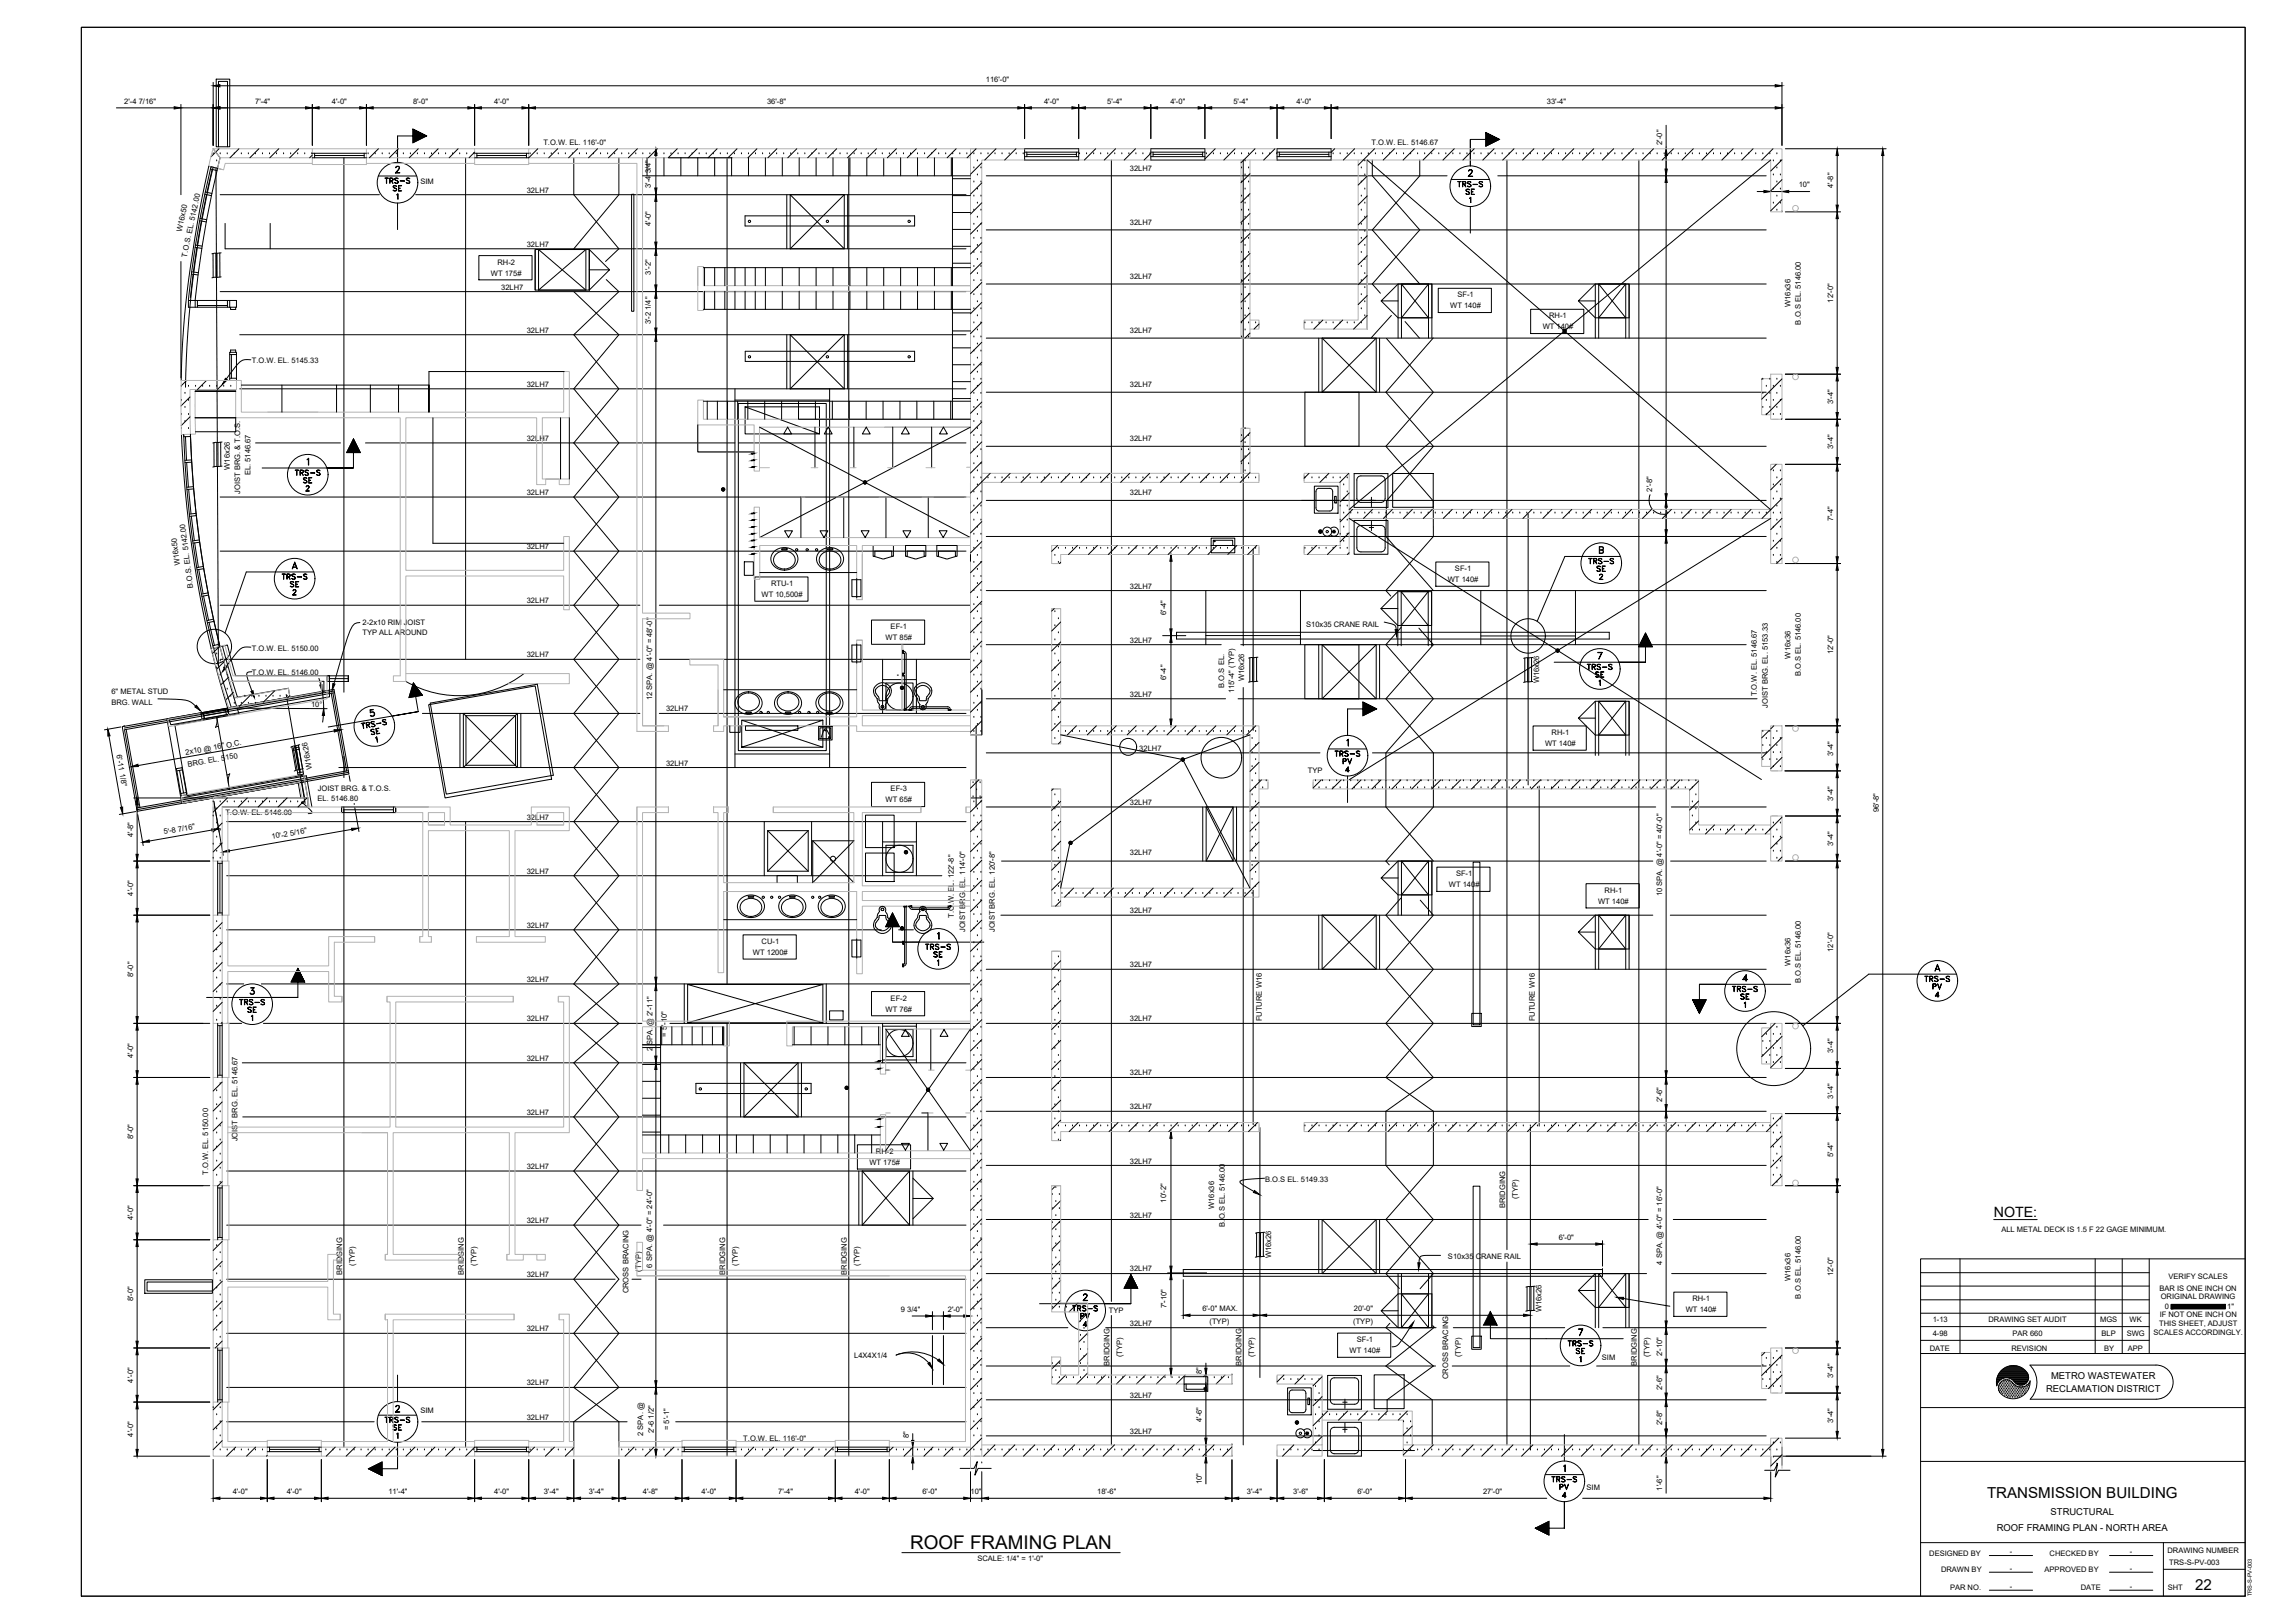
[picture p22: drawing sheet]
<svg xmlns="http://www.w3.org/2000/svg" width="1067mm" height="762mm" viewBox="0 0 1067 762" stroke-linecap="round" stroke-linejoin="round" font-family="sans-serif">
<defs><g id="words">
<text font-size="8.9" x="427" y="727">ROOF FRAMING PLAN</text>
<g font-size="7.1">
<text x="933" y="703">TRANSMISSION BUILDING</text>
<text x="1031" y="746">22</text>
</g>
<text font-size="6.7" x="936" y="571">NOTE:</text>
<text font-size="6.6" x="173" y="346">SE</text>
<g font-size="6.2">
<text x="180" y="87">TRS-S</text>
<text x="184" y="91">SE</text>
<text x="132" y="273">TRS-S</text>
<text x="135" y="277">SE</text>
<text x="744" y="316">TRS-S</text>
<text x="507" y="621">PV</text>
</g>
<g font-size="5.7">
<text x="684" y="89">TRS-S</text>
<text x="688" y="92">SE</text>
<text x="138" y="224">TRS-S</text>
<text x="141" y="228">SE</text>
<text x="745" y="266">TRS-S</text>
<text x="749" y="270">SE</text>
<text x="748" y="319">SE</text>
<text x="626" y="356">TRS-S</text>
<text x="630" y="360">PV</text>
<text x="434" y="447">TRS-S</text>
<text x="437" y="450">SE</text>
<text x="812" y="467">TRS-S</text>
<text x="903" y="462">TRS-S</text>
<text x="907" y="466">PV</text>
<text x="111" y="473">TRS-S</text>
<text x="816" y="470">SE</text>
<text x="115" y="477">SE</text>
<text x="503" y="617">TRS-S</text>
<text x="735" y="633">TRS-S</text>
<text x="739" y="637">SE</text>
<text x="180" y="669">TRS-S</text>
<text x="184" y="673">SE</text>
<text x="728" y="697">TRS-S</text>
<text x="732" y="701">PV</text>
</g>
<g font-size="4.4">
<text x="963" y="648">METRO WASTEWATER</text>
<text x="961" y="653">RECLAMATION DISTRICT</text>
<text x="963" y="711">STRUCTURAL</text>
<text x="938" y="719">ROOF FRAMING PLAN - NORTH AREA</text>
</g>
<g font-size="3.5">
<text x="463" y="38">116'-0&quot;</text>
<text x="58" y="49">2'-4 7/16&quot;</text>
<text x="120" y="49">7'-4&quot;</text>
<text x="156" y="49">4'-0&quot;</text>
<text x="194" y="49">8'-0&quot;</text>
<text x="232" y="49">4'-0&quot;</text>
<text x="360" y="49">36'-8&quot;</text>
<text x="490" y="49">4'-0&quot;</text>
<text x="520" y="49">5'-4&quot;</text>
<text x="550" y="49">4'-0&quot;</text>
<text x="579" y="49">5'-4&quot;</text>
<text x="609" y="49">4'-0&quot;</text>
<text x="726" y="49">33'-4&quot;</text>
<text x="255" y="68">T.O.W. EL. 116'-0&quot;</text>
<text x="644" y="68">T.O.W. EL. 5146.67</text>
<text x="780" y="68" transform="rotate(-90 780 68)">2'-0&quot;</text>
<text x="531" y="80">32LH7</text>
<text x="197" y="86">SIM</text>
<text x="306" y="88" transform="rotate(-90 306 88)">3'-4 3/4&quot;</text>
<text x="845" y="88">10&quot;</text>
<text x="861" y="88" transform="rotate(-90 861 88)">4'-8&quot;</text>
<text x="247" y="91">32LH7</text>
<text x="306" y="106" transform="rotate(-90 306 106)">4'-0&quot;</text>
<text x="531" y="105">32LH7</text>
<text x="85" y="109" transform="rotate(-78 85 109)">W16x50</text>
<text x="247" y="116">32LH7</text>
<text x="88" y="121" transform="rotate(-78 88 121)">T.O.S. EL. 5142.00</text>
<text x="234" y="124">RH-2</text>
<text x="230" y="129">WT 175#</text>
<text x="306" y="129" transform="rotate(-90 306 129)">3'-2&quot;</text>
<text x="531" y="131">32LH7</text>
<text x="235" y="136">32LH7</text>
<text x="684" y="140">SF-1</text>
<text x="861" y="142" transform="rotate(-90 861 142)">12'-0&quot;</text>
<text x="681" y="145">WT 140#</text>
<text x="727" y="149">RH-1</text>
<text x="841" y="144" transform="rotate(-90 841 144)">W16x36</text>
<text x="306" y="152" transform="rotate(-90 306 152)">3'-2 1/4&quot;</text>
<text x="724" y="155">WT 140#</text>
<text x="846" y="152" transform="rotate(-90 846 152)">B.O.S EL. 5146.00</text>
<text x="247" y="156">32LH7</text>
<text x="531" y="156">32LH7</text>
<text x="118" y="171">T.O.W. EL. 5145.33</text>
<text x="247" y="182">32LH7</text>
<text x="531" y="182">32LH7</text>
<text x="861" y="190" transform="rotate(-90 861 190)">3'-4&quot;</text>
<text x="247" y="207">32LH7</text>
<text x="531" y="207">32LH7</text>
<text x="861" y="211" transform="rotate(-90 861 211)">3'-4&quot;</text>
<text x="108" y="221" transform="rotate(-90 108 221)">W16x26</text>
<text x="118" y="223" transform="rotate(-90 118 223)">EL. 5146.67</text>
<text x="113" y="232" transform="rotate(-90 113 232)">JOIST BRG. &amp; T.O.S.</text>
<text x="247" y="232">32LH7</text>
<text x="531" y="232">32LH7</text>
<text x="776" y="231" transform="rotate(-90 776 231)">2'-8&quot;</text>
<text x="861" y="245" transform="rotate(-90 861 245)">7'-4&quot;</text>
<text x="247" y="258">32LH7</text>
<text x="85" y="265" transform="rotate(-97 85 265)">W16x50</text>
<text x="683" y="268">SF-1</text>
<text x="362" y="275">RTU-1</text>
<text x="680" y="273">WT 140#</text>
<text x="91" y="276" transform="rotate(-97 91 276)">B.O.S. EL. 5142.00</text>
<text x="358" y="280">WT 10,500#</text>
<text x="531" y="277">32LH7</text>
<text x="247" y="283">32LH7</text>
<text x="170" y="293">2-2x10 RIM JOIST</text>
<text x="548" y="289" transform="rotate(-90 548 289)">6'-4&quot;</text>
<text x="170" y="298">TYP ALL AROUND</text>
<text x="418" y="295">EF-1</text>
<text x="613" y="294">S10x35 CRANE RAIL</text>
<text x="118" y="306">T.O.W. EL. 5150.00</text>
<text x="416" y="300">WT 85#</text>
<text x="531" y="302">32LH7</text>
<text x="247" y="309">32LH7</text>
<text x="841" y="309" transform="rotate(-90 841 309)">W16x36</text>
<text x="861" y="307" transform="rotate(-90 861 307)">12'-0&quot;</text>
<text x="118" y="317">T.O.W. EL. 5146.00</text>
<text x="846" y="317" transform="rotate(-90 846 317)">B.O.S EL. 5146.00</text>
<text x="548" y="319" transform="rotate(-90 548 319)">6'-4&quot;</text>
<text x="575" y="323" transform="rotate(-90 575 323)">B.O.S EL.</text>
<text x="584" y="320" transform="rotate(-90 584 320)">W16x26</text>
<text x="723" y="321" transform="rotate(-90 723 321)">W16x26</text>
<text x="52" y="326">6&quot; METAL STUD</text>
<text x="306" y="329" transform="rotate(-90 306 329)">12 SPA. @ 4'-0&quot; = 48'-0&quot;</text>
<text x="531" y="327">32LH7</text>
<text x="579" y="326" transform="rotate(-90 579 326)">115'-4&quot; (TYP)</text>
<text x="825" y="327" transform="rotate(-90 825 327)">T.O.W. EL. 5146.67</text>
<text x="52" y="331">BRG. WALL</text>
<text x="146" y="332">10°</text>
<text x="313" y="334">32LH7</text>
<text x="830" y="332" transform="rotate(-90 830 332)">JOIST BRG. EL. 5153.33</text>
<text x="729" y="345">RH-1</text>
<text x="535" y="353">32LH7</text>
<text x="726" y="350">WT 140#</text>
<text x="55" y="355" transform="rotate(80 55 355)">6'-11 1/8&quot;</text>
<text x="87" y="354" transform="rotate(-10 87 354)">2x10 @ 16&quot; O.C.</text>
<text x="88" y="360" transform="rotate(-10 88 360)">BRG. EL. 5150</text>
<text x="313" y="359">32LH7</text>
<text x="861" y="355" transform="rotate(-90 861 355)">3'-4&quot;</text>
<text x="147" y="361" transform="rotate(-100 147 361)">W16x26</text>
<text x="614" y="363">TYP</text>
<text x="149" y="371">JOIST BRG. &amp; T.O.S.</text>
<text x="418" y="372">EF-3</text>
<text x="149" y="376">EL. 5146.80</text>
<text x="416" y="377">WT 65#</text>
<text x="861" y="376" transform="rotate(-90 861 376)">3'-4&quot;</text>
<text x="106" y="383">T.O.W. EL. 5146.00</text>
<text x="531" y="378">32LH7</text>
<text x="882" y="381" transform="rotate(-90 882 381)">96'-8&quot;</text>
<text x="247" y="385">32LH7</text>
<text x="62" y="393" transform="rotate(-90 62 393)">4'-8&quot;</text>
<text x="77" y="392" transform="rotate(-10 77 392)">5'-8 7/16&quot;</text>
<text x="128" y="394" transform="rotate(-10 128 394)">10'-2 5/16&quot;</text>
<text x="531" y="401">32LH7</text>
<text x="861" y="397" transform="rotate(-90 861 397)">3'-4&quot;</text>
<text x="247" y="410">32LH7</text>
<text x="684" y="411">SF-1</text>
<text x="680" y="417">WT 140#</text>
<text x="753" y="419">RH-1</text>
<text x="62" y="421" transform="rotate(-90 62 421)">4'-0&quot;</text>
<text x="750" y="424">WT 140#</text>
<text x="781" y="421" transform="rotate(-90 781 421)">10 SPA. @ 4'-0&quot; = 40'-0&quot;</text>
<text x="448" y="431" transform="rotate(-90 448 431)">T.O.W. EL. 122'-8&quot;</text>
<text x="531" y="429">32LH7</text>
<text x="247" y="436">32LH7</text>
<text x="453" y="438" transform="rotate(-90 453 438)">JOIST BRG. EL. 114'-0&quot;</text>
<text x="467" y="438" transform="rotate(-90 467 438)">JOIST BRG. EL. 120'-8&quot;</text>
<text x="358" y="443">CU-1</text>
<text x="354" y="448">WT 1200#</text>
<text x="861" y="447" transform="rotate(-90 861 447)">12'-0&quot;</text>
<text x="531" y="454">32LH7</text>
<text x="841" y="453" transform="rotate(-90 841 453)">W16x36</text>
<text x="62" y="459" transform="rotate(-90 62 459)">8'-0&quot;</text>
<text x="247" y="461">32LH7</text>
<text x="846" y="462" transform="rotate(-90 846 462)">B.O.S EL. 5146.00</text>
<text x="418" y="470">EF-2</text>
<text x="247" y="480">32LH7</text>
<text x="416" y="475">WT 76#</text>
<text x="531" y="479">32LH7</text>
<text x="593" y="479" transform="rotate(-90 593 479)">FUTURE W16</text>
<text x="721" y="479" transform="rotate(-90 721 479)">FUTURE W16</text>
<text x="313" y="487" transform="rotate(-90 313 487)">= 5'-10&quot;</text>
<text x="62" y="497" transform="rotate(-90 62 497)">4'-0&quot;</text>
<text x="306" y="494" transform="rotate(-90 306 494)">2 SPA. @ 2'-11&quot;</text>
<text x="861" y="495" transform="rotate(-90 861 495)">3'-4&quot;</text>
<text x="247" y="498">32LH7</text>
<text x="531" y="505">32LH7</text>
<text x="861" y="516" transform="rotate(-90 861 516)">3'-4&quot;</text>
<text x="531" y="521">32LH7</text>
<text x="780" y="517" transform="rotate(-90 780 517)">2'-6&quot;</text>
<text x="247" y="523">32LH7</text>
<text x="62" y="535" transform="rotate(-90 62 535)">8'-0&quot;</text>
<text x="112" y="536" transform="rotate(-90 112 536)">JOIST BRG. EL. 5146.67</text>
<text x="411" y="542">RH-2</text>
<text x="861" y="543" transform="rotate(-90 861 543)">5'-4&quot;</text>
<text x="98" y="552" transform="rotate(-90 98 552)">T.O.W. EL. 5150.00</text>
<text x="247" y="549">32LH7</text>
<text x="408" y="547">WT 175#</text>
<text x="531" y="546">32LH7</text>
<text x="594" y="555">B.O.S EL. 5149.33</text>
<text x="713" y="563" transform="rotate(-90 713 563)">(TYP)</text>
<text x="548" y="565" transform="rotate(-90 548 565)">10'-2&quot;</text>
<text x="570" y="568" transform="rotate(-90 570 568)">W16x36</text>
<text x="707" y="567" transform="rotate(-90 707 567)">BRIDGING</text>
<text x="62" y="573" transform="rotate(-90 62 573)">4'-0&quot;</text>
<text x="247" y="574">32LH7</text>
<text x="531" y="572">32LH7</text>
<text x="575" y="576" transform="rotate(-90 575 576)">B.O.S EL. 5146.00</text>
<text x="940" y="578">ALL METAL DECK IS 1.5 F 22 GAGE MINIMUM.</text>
<text x="732" y="582">6'-0&quot;</text>
<text x="597" y="591" transform="rotate(-90 597 591)">W16x26</text>
<text x="680" y="591">S10x35 CRANE RAIL</text>
<text x="781" y="594" transform="rotate(-90 781 594)">4 SPA. @ 4'-0&quot; = 16'-0&quot;</text>
<text x="161" y="599" transform="rotate(-90 161 599)">BRIDGING</text>
<text x="167" y="594" transform="rotate(-90 167 594)">(TYP)</text>
<text x="218" y="599" transform="rotate(-90 218 599)">BRIDGING</text>
<text x="224" y="594" transform="rotate(-90 224 594)">(TYP)</text>
<text x="247" y="600">32LH7</text>
<text x="301" y="597" transform="rotate(-90 301 597)">(TYP)</text>
<text x="306" y="595" transform="rotate(-90 306 595)">6 SPA. @ 4'-0&quot; = 24'-0&quot;</text>
<text x="341" y="599" transform="rotate(-90 341 599)">BRIDGING</text>
<text x="346" y="594" transform="rotate(-90 346 594)">(TYP)</text>
<text x="398" y="599" transform="rotate(-90 398 599)">BRIDGING</text>
<text x="404" y="594" transform="rotate(-90 404 594)">(TYP)</text>
<text x="531" y="597">32LH7</text>
<text x="861" y="599" transform="rotate(-90 861 599)">12'-0&quot;</text>
<text x="841" y="601" transform="rotate(-90 841 601)">W16x36</text>
<text x="1018" y="601">VERIFY SCALES</text>
<text x="62" y="611" transform="rotate(-90 62 611)">8'-0&quot;</text>
<text x="295" y="607" transform="rotate(-90 295 607)">CROSS BRACING</text>
<text x="795" y="611">RH-1</text>
<text x="846" y="610" transform="rotate(-90 846 610)">B.O.S EL. 5146.00</text>
<text x="1014" y="606">BAR IS ONE INCH ON</text>
<text x="1015" y="610">ORIGINAL DRAWING</text>
<text x="423" y="616">9 3/4&quot;</text>
<text x="445" y="616">2'-0&quot;</text>
<text x="521" y="617">TYP</text>
<text x="548" y="614" transform="rotate(-90 548 614)">7'-10&quot;</text>
<text x="565" y="616">6'-0&quot; MAX.</text>
<text x="636" y="616">20'-0&quot;</text>
<text x="724" y="616" transform="rotate(-90 724 616)">W16x26</text>
<text x="792" y="616">WT 140#</text>
<text x="1016" y="614">0</text>
<text x="1046" y="614">1&quot;</text>
<text x="531" y="622">32LH7</text>
<text x="568" y="621">(TYP)</text>
<text x="635" y="621">(TYP)</text>
<text x="907" y="621">1-13</text>
<text x="934" y="621">DRAWING SET AUDIT</text>
<text x="986" y="621">MGS</text>
<text x="1000" y="621">WK</text>
<text x="1014" y="623">THIS SHEET, ADJUST</text>
<text x="1014" y="619">IF NOT ONE INCH ON</text>
<text x="247" y="625">32LH7</text>
<text x="907" y="627">4-98</text>
<text x="945" y="627">PAR 660</text>
<text x="987" y="627">BLP</text>
<text x="999" y="627">SWG</text>
<text x="1011" y="627">SCALES ACCORDINGLY.</text>
<text x="634" y="635">WT 140#</text>
<text x="637" y="630">SF-1</text>
<text x="906" y="634">DATE</text>
<text x="944" y="634">REVISION</text>
<text x="988" y="634">BY</text>
<text x="999" y="634">APP</text>
<text x="401" y="637">L4X4X1/4</text>
<text x="521" y="641" transform="rotate(-90 521 641)">BRIDGING</text>
<text x="527" y="637" transform="rotate(-90 527 637)">(TYP)</text>
<text x="583" y="641" transform="rotate(-90 583 641)">BRIDGING</text>
<text x="589" y="637" transform="rotate(-90 589 637)">(TYP)</text>
<text x="686" y="637" transform="rotate(-90 686 637)">(TYP)</text>
<text x="752" y="639">SIM</text>
<text x="769" y="641" transform="rotate(-90 769 641)">BRIDGING</text>
<text x="775" y="637" transform="rotate(-90 775 637)">(TYP)</text>
<text x="780" y="637" transform="rotate(-90 780 637)">2'-10&quot;</text>
<text x="564" y="645" transform="rotate(-90 564 645)">8&quot;</text>
<text x="680" y="648" transform="rotate(-90 680 648)">CROSS BRACING</text>
<text x="861" y="647" transform="rotate(-90 861 647)">3'-4&quot;</text>
<text x="62" y="649" transform="rotate(-90 62 649)">4'-0&quot;</text>
<text x="247" y="650">32LH7</text>
<text x="780" y="653" transform="rotate(-90 780 653)">2'-6&quot;</text>
<text x="531" y="656">32LH7</text>
<text x="197" y="663">SIM</text>
<text x="247" y="667">32LH7</text>
<text x="314" y="671" transform="rotate(-90 314 671)">= 5'-1&quot;</text>
<text x="564" y="668" transform="rotate(-90 564 668)">4'-6&quot;</text>
<text x="780" y="669" transform="rotate(-90 780 669)">2'-8&quot;</text>
<text x="861" y="668" transform="rotate(-90 861 668)">3'-4&quot;</text>
<text x="62" y="675" transform="rotate(-90 62 675)">4'-0&quot;</text>
<text x="302" y="674" transform="rotate(-90 302 674)">2 SPA. @</text>
<text x="307" y="673" transform="rotate(-90 307 673)">2'-6 1/2&quot;</text>
<text x="349" y="676">T.O.W. EL. 116'-0&quot;</text>
<text x="427" y="675" transform="rotate(-90 427 675)">8&quot;</text>
<text x="531" y="673">32LH7</text>
<text x="109" y="702">4'-0&quot;</text>
<text x="135" y="702">4'-0&quot;</text>
<text x="182" y="702">11'-4&quot;</text>
<text x="232" y="702">4'-0&quot;</text>
<text x="255" y="702">3'-4&quot;</text>
<text x="276" y="702">3'-4&quot;</text>
<text x="302" y="702">4'-8&quot;</text>
<text x="329" y="702">4'-0&quot;</text>
<text x="365" y="702">7'-4&quot;</text>
<text x="401" y="702">4'-0&quot;</text>
<text x="433" y="702">6'-0&quot;</text>
<text x="456" y="702">10&quot;</text>
<text x="515" y="702">18'-6&quot;</text>
<text x="564" y="697" transform="rotate(-90 564 697)">10&quot;</text>
<text x="586" y="702">3'-4&quot;</text>
<text x="607" y="702">3'-6&quot;</text>
<text x="637" y="702">6'-0&quot;</text>
<text x="696" y="702">27'-0&quot;</text>
<text x="745" y="700">SIM</text>
<text x="780" y="700" transform="rotate(-90 780 700)">1'-6&quot;</text>
<text x="906" y="730">DESIGNED BY</text>
<text x="944" y="730">-</text>
<text x="962" y="730">CHECKED BY</text>
<text x="1000" y="730">-</text>
<text x="1018" y="729">DRAWING NUMBER</text>
<text x="459" y="733">SCALE: 1/4&quot; = 1'-0&quot;</text>
<text x="911" y="738">DRAWN BY</text>
<text x="944" y="737">-</text>
<text x="960" y="738">APPROVED BY</text>
<text x="1000" y="737">-</text>
<text x="1019" y="735">TRS-S-PV-003</text>
<text x="916" y="746">PAR NO.</text>
<text x="944" y="746">-</text>
<text x="977" y="746">DATE</text>
<text x="1000" y="746">-</text>
<text x="1018" y="746">SHT</text>
</g>
<text font-size="2.7" x="1057" y="749" transform="rotate(-90 1057 749)">TRS-S-PV-003</text>
</g></defs>
<!-- layer: TEXT -->
<g fill="none" stroke="#000" stroke-width=".47">
<path d="M100 39v29M837 39v29M55 51h27M85 49v42M85 51h15M103 51h40M103 40h731M147 49v19M150 51h19M172 49v19M175 51h45M223 49v19"/>
<path d="M226 51h19M248 49v19M251 51h227M481 49v16M484 51h19M506 49v16M510 51h27M540 49v16M544 51h19M566 49v16M569 51h27M600 49v16"/>
<path d="M603 51h19M625 49v16M628 51h206M782 59v564M308 70v614M782 70h.1M838 70h48M863 73v23M884 73v608M186 81h2h-2l1-2v-1l-1 1 1-1 1 1-2 2M186 91h1v2v-2zM690 83h1h-2l2-2v-1h-1h1v1l-1 2"/>
<path d="M690 93h1v2l-1-2zM782 83h.1M825 90h3M831 90h6M838 99h26M840 90h10M863 103v70M85 123v54M225 120h25v11h-25zM675 135h25v12h-25zM719 145h25v12h-25zM118 169h-2a6 6 0 0 0-6 4l-4 5"/>
<path d="M838 176h26M863 179v15M838 197h26M144 216l1-1v3v-3zM838 218h26M863 200v15M144 230l1 1h-1l1-2v-1h-1h1v1l-1 2M775 232a7 7 0 0 0 7 9M863 221v40M751 257h2v1h-2M751 258l2 1v1h-2M752 258l1 1v1h-2v-3h2v1h-1"/>
<path d="M138 279h1h-2l2-1v-1h-1h1v1l-1 1M138 266h1M138 264l2 3-2-3-1 3zM550 260v81M674 264h25v11h-25zM751 270h1h1l-2 2h2h-2l1-2h-1zM838 265h26M863 268v70M169 292a4 4 0 0 0-5 4l-7 25M354 282v-11h25v11h-25M546 298h11M650 292l5 1 1 3"/>
<path d="M118 304h-2a6 6 0 0 0-6 3l-4 6M118 315l-2 1v1l2 7M150 318l1 4M409 302v-11h25v12h-25M751 320v-1v3v-3zM752 306l-1 3 1-3h-2h2M74 328l13 1 3 1 2 2M108 333h46M151 325l1 8M152 336l-1 3M170 340h1zM170 340l1 2-1-2"/>
<path d="M174 336h1M175 334l1 1-1 1M176 335h-2v-2h1h-1v1a1.1 1.1 0 0 1 2 0 1.1 1.1 0 0 1 0 2 1.1 1.1 0 0 1-2 0h1l1-1M180 338h1h-1l1 1v1h-1h1l-1-1zM51 346l6 33M57 341l-8 2M58 341h.1M101 341l1-4 6 34M103 341l-2 1M160 343l-98 17M177 346v2v-2h-1zM632 348l1-1v3v-3z"/>
<path d="M633 360v2v-2l-1 2h2h-2zM720 341h25v11h-25zM838 341h26M863 344v15M63 375h36M64 378v23M100 375h.1M100 376l5 26M107 364l1-1-1 5M142 377l5 4-2 1M166 378h.1M167 379l2 11"/>
<path d="M409 378v-11h25v12h-25M838 362h26M863 365v15M64 381l-8 1M65 382l2 15M100 390l-30 5M103 389h.1M165 389l-57 10M838 383h26M863 386v15M63 404h36M64 407v20"/>
<path d="M675 407h25v12h-25zM745 415h25v11h-25zM838 404h26M863 407v70M63 430h36M64 433v44M440 438h1v3v-3zM349 450v-11h25v11h-25M440 451h1v2v-2zM818 460h3h-3l2-2v3v-3l-2 2M909 455h2M909 455h1"/>
<path d="M910 453l1 3-1-3-1 3zM118 466v1M118 477h1v2v-2zM119 465v1v1M119 464h-1h1l-1 1a1 1 0 0 1 1 1 1 1 0 0 1 0 1 1.1 1.1 0 0 1-2-1l2 1v-1M119 464l-1 1 1 1M409 477v-11h25v11h-25M819 471l1-1v3l-1-2zM909 467l1 1h-1l1-2v2v-2l-1 2M63 480h36M64 484v19M838 480h26"/>
<path d="M863 484v14M63 506h36M64 509v45M838 502h26M863 505v15M403 537h25v12h-25zM550 531v115M838 523h26M863 526v28M63 557h36M64 560v19M594 553l-9 1-3 1 1 1 6 3"/>
<path d="M838 557h26M863 560v70M63 582h36M64 585v45M548 598h19M676 589l-8 1h-1l-1 3M722 584h27M752 582v12M428 618h7M438 618h15M438 616v8M443 616v8"/>
<path d="M509 608l1-1 1 1-2 3h2h-2l1-3h-1zM556 601v18M559 618h29M595 618h120M762 610l22 3M786 607h25v11h-25zM63 633h36M64 636v19M509 622h1h-1l1-2v3v-2l-1 1M566 640v10M628 626h25v11h-25zM662 623l-5 8-3 1"/>
<path d="M741 624h2l-1 3 1-3zM742 637v2v-2zM782 627v11M838 633h26M863 636v15M63 658h36M443 641a21 21 0 0 0-22-5 13 13 0 0 1 17 7M566 653v22M782 645v9M838 654h26M863 657v15M64 661v20"/>
<path d="M186 663h2h-2l1-2v-1h-1h1l1 1-2 2M186 673h1v2v-2zM429 673v3M429 679v5M566 678v6M782 660v11M782 674v10M838 675h26M63 684h36M100 685v20M125 685v20M151 685v20"/>
<path d="M223 685v20M248 685v20M269 685v20M291 685v20M320 685v20M346 685v20M392 685v20M418 685v20M429 687v3M451 689h6l2-3-1 7 1-4h6M456 691v14M461 691v14"/>
<path d="M566 687v10M578 685v20M600 685v20M622 685v20M660 685v20M734 688h1v3v-3zM782 687v14M829 690h4l2-3-1 6 1-3h6M831 691v14M833 684h53M103 703h19M129 703h19"/>
<path d="M154 703h66M226 703h19M251 703h15M273 703h14M294 703h23M323 703h19M349 703h40M395 703h19M421 703h32M456 703h5M464 703h111M582 703h14"/>
<path d="M603 703h16M625 703h32M663 703h63M734 702l1 1h-1l1-2v2v-2l-1 2M743 703h85"/>
<circle cx="142" cy="377" r=".4"/>
</g>
<!-- layer: STRUCT-3 -->
<g fill="none" stroke="#000" stroke-width=".47">
<path d="M100 79a477 477 0 0 0-13 103M100 70l3 4-1 5-4-1M101 79l1 129M161 74v251M219 74v236M269 74v17l22 26-7 6M291 74v17l-22 26M341 74v388M399 74v610M522 75v536M584 75v228M642 75v80"/>
<path d="M644 75v8l23 25-23 25 4 5M667 75v8l-23 25 23 25M708 75v512M770 75v603M103 91h75M195 91h259M369 91v26M371 91h25v26h-25M371 91v26M371 91l25 26M396 91l-25 26M398 91v26"/>
<path d="M463 83h216M703 83h126M100 119v11M101 119v11M102 119v11M103 119v11M104 119h-5M106 105v12h348M127 105v12M251 117h26v19h-26zM251 117v19M253 117l22 19"/>
<path d="M275 117l-22 19M463 108h366M103 137h351M104 130h-5M253 136v-19h22v19M253 136h22M269 137l22 20-22 26 22 25-22 25 22 26-22 25 22 26-22 25 22 25-22 26 22 25-22 26 22 25-22 18 22 19-22 25 22 26-22 25 22 26-22 25 22 25-22 17v11M277 127h9l-9 9M285 131l6 6-22 20 22 26-22 25 22 25-22 26 22 25-22 26 22 25-22 25 22 26-22 25 22 26-22 25 22 18-22 19 22 25-22 26 22 25-22 26 22 25-22 25 22 17v11M286 127l-9-10v19M463 133h366M656 133v26"/>
<path d="M658 133l13 16M671 133h-13v26M671 133l-13 16M671 133v26M672 133v16h-16l-7-8M749 133v26M751 133l12 16M763 133h-12v26M763 133l-12 16M763 133v26M765 133v16h-16l-8-8M113 157h341"/>
<path d="M369 157v26M371 157v26l25-26v26zM398 157v26M463 159h366M619 159v25M621 159h25v25h-25zM621 159l25 25M646 159l-25 25M648 159v25M651 159l22 25-22 26 22 25v17l-22 25 2 3M653 148l-9 11M656 141h-7l7-8h16v26"/>
<path d="M660 151l7 8M673 159l-22 25 22 26-22 25v17l22 25M749 141h-8l8-8h16v26M113 183h341M345 188h45M345 183v177M347 189h41v163h-41zM350 191l35 13h-35zM350 191h35v13M390 183v177M463 184h366M613 184v26"/>
<path d="M638 184v26M89 204a479 479 0 0 0 23 131l-30 5M100 208l1 11M102 208v11M102 208l1 105M104 208v11M104 208h-4M104 219h-4M120 208h40M172 208h173M347 208h41M390 208h64"/>
<path d="M463 210h366M103 233h351M461 226v9M463 235h366M103 259h351M463 252h366M588 258v51M718 241v68M456 260v4M463 277h366M540 260h5M566 277v26"/>
<path d="M611 277v26M656 278v25M658 278l13 16M671 278h-13v25M671 278l-13 16M671 278v25M672 278v16h-16l-8-8M695 277v26M740 277v26M103 284h197M310 284h146M552 297h204v3h-204z"/>
<path d="M566 298h45M656 286h-8l8-8h16v25M658 294l-7 9 22 25-22 25v26l22 25M666 295l7 8-22 25 22 25v26l-22 25 1 2M695 299h45M99 304l8 28M103 310h197M104 303l8 25M155 317h-44l-4-14-7 1 9 28M155 317v10l-75 13-1-2 73-13v-5h-43M310 310h146M414 310v25"/>
<path d="M414 319h16M430 310v25M463 303h110M583 303h237M587 309v11M588 309v11M589 309v11M590 309v11M591 320h-5M591 309h-5M613 303h25v25h-25zM619 303v25"/>
<path d="M621 303h25v25h-25zM621 303l25 25M646 303l-25 25M648 303v25M716 309v11M717 309v11M718 309v11M719 309v11M720 320h-5M720 309h-5M96 335v2M107 333v2"/>
<path d="M110 328l25-5 1 4-58 10 7 40 15-2h45v4h-41M134 326l9 51M156 325l6 37M156 325l7 37M157 324l-99 18M157 325l-98 18M198 335h102M201 331l50-9 8 44-50 9zM216 335v25M218 335l25 25M243 335h-25v25M243 335v25h-25"/>
<path d="M243 335l-25 25M245 335v25M310 335h144M348 338l38 13M386 338v13h-38l38-13h-38v13M416 321h13v12h-13zM461 324v21h-5M463 328h112M581 328h244M584 323v355M588 320v23M718 320v49"/>
<path d="M749 337h-8l8-8h16v26M749 329v26M751 329l12 16M763 329h-12v26M763 329v26M763 329l-12 16M765 329v16h-16l-8-8M57 341l100-17 7 39-100 18zM58 343l7 36M59 342l7 37M82 340l6 34M137 351l2 11"/>
<path d="M138 350l2 11M139 350l2 11M140 350l2 11M141 350l-4 1M161 355v10M345 354h45M458 341v38M463 353h157M644 353h185M86 374l58-10 2 15M88 374l55-10 1 11M140 368l1 7"/>
<path d="M142 361l-4 1M143 375l-1-8-55 10M143 367l-39 7v1M159 360h295M161 380v299M164 362l-100 17M164 363l-100 17M164 364v3M456 375h5M463 379h314M565 379v25M566 379h13v25h-13z"/>
<path d="M566 379l13 25M579 379l-13 25M581 379v25M723 369v160M785 379h44M106 386h348M219 386v293M359 386v25M360 390h19M360 390v19M360 390l19 19M379 390v19"/>
<path d="M379 390l-19 19M381 386v25M414 386v25M414 395h16M416 397h13v13h-13zM430 386v25M106 411h336M360 409h19M456 420v3M470 404h306M588 418v110M656 412h-7l7-8h16v26"/>
<path d="M656 404v26M658 404l13 16M671 404h-13v26M671 404v26M671 404l-13 16M672 404v16h-16l-7-8M784 404h45M106 437h308M422 437h7M456 425v54M470 430h306M619 430v25"/>
<path d="M621 430h25v25h-25zM621 430l25 25M646 430l-25 25M648 430v25M658 422l-7 8 22 25-22 25 22 26-22 16v25l22 26-22 25 6 7M667 423l6 7-22 25 22 25-22 26 22 16v25l-22 26 22 25-6 7M749 438h-8l8-8h16v25M749 430v25M751 430l12 16M763 430h-12v25M763 430v25M763 430l-12 16"/>
<path d="M765 430v16h-16l-8-8M784 430h45M463 455h366M106 462h8M123 462h333M321 462v18M323 462v18M386 462h-63l63 18h-63l63-18v18M388 462v18M106 480h7M114 499h340M124 480h177"/>
<path d="M315 480h141M341 480v204M348 499v25M349 499v25l26-25v25zM376 499v25M414 480v19M414 482h16M414 498h16M416 483h13v13h-13zM430 480v19M456 483v16M463 480h366"/>
<path d="M463 506h366M114 524h340M463 522h366M592 529v50M719 529v75M106 550h348M403 550v25M405 550h22v25h-22M405 550l22 25M405 550v25M427 550l-22 25M429 553l9 10h-9"/>
<path d="M429 550v25M463 547h366M106 575h195M312 575h142M438 563l-9 9M463 573h311M590 579v11M591 579v11M592 579v11M593 579v11M594 579h-5M619 573v25"/>
<path d="M621 573h25v25h-25zM621 573l25 25M646 573l-25 25M648 573v25M786 573h43M463 598h310M556 596h196v3h-196zM592 590v57M594 590h-5M656 598v25M658 598v25h13v-25M672 598v25h-16l-7-8"/>
<path d="M708 593v85M749 598v25M751 598l12 16M763 598h-12v25M763 598v25M763 598l-12 16M765 598v16h-16l-8-8M785 598h44M106 601h183M297 601h4M309 601h145M522 618v60"/>
<path d="M656 615h-7l7-8h16v16M658 607l13 16M671 607l-13 16M717 604v11M718 604v11M719 615v66M719 604v11M720 604v11M721 615l-5 1M721 604h-5M749 606h-8l8-8h16v25M106 626h348"/>
<path d="M438 627v23M443 627v23M463 623h38M519 623h155M653 621l-2 2 22 18-22 16v6M673 622v1l-22 18 21 16v21M682 623h53M753 623h76M106 651h348M463 641h211M463 657h366M682 641h55"/>
<path d="M750 641h79M106 668h70M198 668h96M317 668h137M456 677h.1M463 674h366M837 679v9M617 681h47M831 684v4"/>
<circle cx="422" cy="327" r="6"/>
<circle cx="422" cy="403" r="6"/>
<circle cx="422" cy="490" r="6"/>
</g>
<!-- layer: TEXT -->
<g fill="#000" stroke="#000" stroke-width=".47">
<path d="M100 40h3v1zM834 40h3l-3 1zM82 50l3 1h-3zM100 51l3-1v1zM143 50l4 1h-4zM147 51l3-1v1zM169 50l3 1h-3zM172 51l3-1v1zM220 50l3 1h-3zM223 51l3-1v1zM245 50l3 1h-3zM248 51l3-1v1z"/>
<path d="M478 50l3 1h-3zM481 51l3-1v1zM503 50l3 1h-3zM506 51l4-1v1zM537 50l3 1h-3zM540 51l4-1v1zM563 50l3 1h-3zM566 51l3-1v1zM596 50l4 1h-4zM600 51l3-1v1zM622 50l3 1h-3zM625 51l3-1v1z"/>
<path d="M834 50l3 1h-3zM308 70v3h-1zM782 79h1l-1 4zM782 70l1 3h-1zM863 70v3h-1zM884 70l1 3h-1zM307 88h1v3zM308 91v4h-1zM782 83l1 3h-1zM828 89l3 1h-3zM837 90l3-1v1zM862 96h1v3z"/>
<path d="M307 114h1v3zM308 117v3h-1zM863 99v4h-1zM307 134h1v3zM308 137v3h-1zM307 154h1v3zM106 178h1l-3 3zM308 157v3h-1zM863 176v3h-1zM862 173h1v3zM862 194h1v3zM863 197v3h-1z"/>
<path d="M862 215h1v3zM782 235l1 3h-1zM782 232h1l-1 3zM863 218v3h-1zM782 249h1l-1 3zM782 252l1 3h-1zM550 260v4h-1zM862 261h1v4zM863 265v3h-1zM549 295h1v3zM655 296h1v3zM106 313h1l-3 2z"/>
<path d="M550 298v4h-1zM92 331l2 3-3-2zM118 325l1-1v3zM150 322l1-1v4zM152 333v3h-1zM156 321h1l-1 3zM549 338h1v3zM862 338h1v3zM51 342l1 3-1 1zM62 360l3-1v1zM157 343h3l-3 1zM863 341v3h-1z"/>
<path d="M862 359h1v3zM57 379h1v3zM64 375l1 3h-1zM863 362v3h-1zM862 380h1v3zM67 395l3-1v1zM99 389h4l-3 1zM105 400l3-1v1zM165 389h3l-3 1zM863 383v3h-1zM64 404l1 3h-1zM64 401h1l-1 3z"/>
<path d="M862 401h1v3zM863 404v3h-1zM64 430l1 3h-1zM64 427h1l-1 3zM307 459h1v3zM64 477h1l-1 3zM308 462v3h-1zM862 477h1v3zM64 480l1 4h-1zM307 496h1v3zM863 480v4h-1zM862 498h1v4z"/>
<path d="M64 506l1 3h-1zM64 503h1l-1 3zM308 499v3h-1zM782 519h1l-1 3zM782 506l1 3h-1zM782 503h1l-1 3zM863 502v3h-1zM862 520h1v3zM550 531v3h-1zM782 522l1 3h-1zM863 523v3h-1zM64 557l1 3h-1z"/>
<path d="M64 554h1l-1 3zM589 559l3 2-3-1zM862 554h1v3zM863 557v3h-1zM64 579h1l-1 3zM64 582l1 3h-1zM549 594h1v4zM666 593h1l-1 3zM719 584h3v1zM749 584h3l-3 1zM435 617l3 1h-3zM443 618l3-1v1z"/>
<path d="M453 617l3 1h-3zM550 598v3h-1zM556 618l3-1v1zM588 617l4 1h-4zM592 618l3-1v1zM715 617l4 1h-4zM759 609h3v1zM64 633l1 3h-1zM64 630h1l-1 3zM436 640h1l1 3zM441 638l2 3-3-2zM664 621l-2 3v-1z"/>
<path d="M782 623l1 4h-1zM782 638h1l-1 3zM782 620h1l-1 3zM863 633v3h-1zM862 630h1v3zM64 655h1l-1 3zM308 651v4h-1zM307 648h1v3zM549 642h1v4zM566 650l1 3h-1zM566 642h1l-1 4zM782 641l1 4h-1z"/>
<path d="M782 654h1l-1 3zM863 654v3h-1zM862 651h1v3zM64 658l1 3h-1zM428 676h1v3zM566 675h1l-1 3zM782 671h1l-1 3zM782 657l1 3h-1zM862 672h1v3zM64 681h1l-1 3zM307 681h1v3zM429 684v3h-1z"/>
<path d="M566 684l1 3h-1zM782 684l1 3h-1zM884 681h1l-1 3zM100 703h3v1zM122 703h3l-3 1zM125 703h4v1zM148 703h3l-3 1zM151 703h3v1zM220 703h3l-3 1zM223 703h3v1zM245 703h3l-3 1zM248 703h3v1z"/>
<path d="M266 703h3l-3 1zM269 703h4v1zM287 703h4l-4 1zM291 703h3v1zM317 703h3l-3 1zM320 703h3v1zM342 703h4l-4 1zM346 703h3v1zM389 703h3l-3 1zM392 703h3v1zM414 703h4l-4 1zM418 703h3v1z"/>
<path d="M453 703h3l-3 1zM461 703h3v1zM575 703h3l-3 1zM578 703h4v1zM596 703h4l-4 1zM600 703h3v1zM619 703h3l-3 1zM622 703h3v1zM657 703h3l-3 1zM660 703h3v1zM828 703h3l-3 1z"/>
</g>
<!-- layer: SECCUTS -->
<g fill="none" stroke="#000" stroke-width=".47">
<path d="M187 64v12v-12h13l-6 3v-6l6 3M690 65v13v-13h14l-6 4v-7l6 3M178 83h18M187 95v13M681 84h18M690 97v12M123 220h31M166 206l3 6h-6l3-6v14h-12h12M147 269h-31l-10 28M761 261h-26l-13 31M773 297l3 7h-7l4-7v14h-13h13M730 311h30"/>
<path d="M184 336l-30 5M194 321l4 5-6 2 2-7 2 13-12 2 12-2M633 333v12v-12h13l-6 3v-6l6 3M624 352h18M633 364v13M419 429l-3 6h6l-3-6v13h13M140 455l3 6h-6l3-6v13h-13h13M419 442h43M919 457h-42l-31 25M97 468h30M798 462h12M841 462h-43v14l3-7h-6l3 7"/>
<path d="M531 599l3 6h-6l3-6v13h-12h12M488 612h31M700 622v7h62M187 646v12M178 664h18M735 674v12M173 690l6 3v-7l-6 4h14v-13v13M726 692h18M721 717l6 4v-7l-6 3h14v-12v12"/>
<circle cx="187" cy="86" r="10"/>
<circle cx="690" cy="87" r="10"/>
<circle cx="145" cy="223" r="10"/>
<circle cx="138" cy="272" r="10"/>
<circle cx="752" cy="264" r="10"/>
<circle cx="718" cy="299" r="8"/>
<circle cx="101" cy="304" r="8"/>
<circle cx="751" cy="314" r="10"/>
<circle cx="176" cy="341" r="10"/>
<circle cx="633" cy="355" r="10"/>
<circle cx="441" cy="445" r="10"/>
<circle cx="118" cy="471" r="10"/>
<circle cx="819" cy="465" r="10"/>
<circle cx="910" cy="461" r="10"/>
<circle cx="833" cy="492" r="17"/>
<circle cx="510" cy="615" r="10"/>
<circle cx="742" cy="632" r="10"/>
<circle cx="187" cy="668" r="10"/>
<circle cx="735" cy="695" r="10"/>
</g>
<!-- layer: STRUCT-3 -->
<g fill="#000">
<circle cx="837" cy="99" r=".2"/>
<circle cx="863" cy="99" r=".2"/>
<circle cx="752" cy="596" r=".2"/>
<circle cx="566" cy="650" r=".2"/>
<circle cx="566" cy="646" r=".2"/>
<circle cx="578" cy="650" r=".2"/>
<circle cx="578" cy="646" r=".2"/>
<circle cx="578" cy="678" r=".2"/>
<circle cx="456" cy="687" r=".2"/>
<circle cx="461" cy="687" r=".2"/>
<circle cx="566" cy="684" r=".2"/>
<circle cx="578" cy="684" r=".2"/>
</g>
<!-- layer: SECCUTS -->
<g fill="#000" stroke="#000" stroke-width=".47">
<path d="M194 61l6 3-6 3zM194 61l6 3z"/>
<path d="M698 62l6 3-6 4zM698 62l6 3z"/>
<path d="M166 206l-3 6h6zM166 206l3 6z"/>
<path d="M773 297l-4 7h7zM773 297l3 7z"/>
<path d="M194 321l-2 7 6-2zM194 321l4 5z"/>
<path d="M640 330l6 3-6 3zM640 330l6 3z"/>
<path d="M419 429l3 6h-6zM419 429l-3 6z"/>
<path d="M140 455l-3 6h6zM140 455l3 6z"/>
<path d="M795 469l3 7 3-7zM795 469l3 7z"/>
<path d="M531 599l-3 6h6zM531 599l3 6z"/>
<path d="M700 616l-3 6h6zM700 616l3 6z"/>
<path d="M173 690l6-4v7zM173 690l6 3z"/>
<path d="M721 717l6-3v7zM721 717l6 4z"/>
</g>
<!-- layer: TRS-FLOOR PLAN-XBASE|A-WALL -->
<g fill="none" stroke="#b3b3b3" stroke-width=".47">
<path d="M100 70l-2 8M100 70h47v7h-41l-1 3-7-2 6 2M100 70l3 4M147 74h-44l-1 5M147 77h25M147 70h25M172 70h51v7h-51zM172 74h51M223 77h25M223 70h25M248 74h208M302 74v214h22v3h-22v50h10"/>
<path d="M481 75h-20v270M506 75h34M506 70h34M566 75h34M566 70h34M583 75v84h4v-84M625 70h212v29h-6v-24h-206M638 75v75h-26v5h30v-80v80M328 126v8M375 134h81h-126v-9h-2v21h2v-9h45M439 137h-64h81M583 159h3"/>
<path d="M587 150h4v5h-4M591 151v3M612 151v3M111 179v4h-22v21M827 178h4v17h-4zM831 176h6v21h-6zM86 199h.1M111 183v13h77v121h-3v3h6v-50h74v16h2v-34h-2v16h-74v-72h61v32h4v-3h7v3h4v-3h-12v-29h12v-22h-2v19h-152v-14h-28v25h7v-20h19M126 193h23M328 199v13h26M375 197h81h-126v-9h-2v11h26v22h3v-20h99h-41M832 197h3"/>
<path d="M357 220h4M381 220h3M399 220h3M417 220h3M435 220h4M454 219h2M461 211v24M583 201h3M831 218h6v47h-6zM832 218h3M376 233h2M393 233h5"/>
<path d="M413 233h5M433 233h5M453 233h3M456 235v-165h25h-233v7h51v266h14M456 226v119h5v-21M461 222h130v4h-130M583 222v-21h4v21M591 223v3M612 222h21v38h-21v-4h17v-30h-17zM612 223v3M633 239h198M405 252h51h-99v-14h-3v34h3v-16h45v26"/>
<path d="M456 256h-51v26v-22M494 256h97v4h-93v5h-4zM591 257v3M612 257v3M633 243h198M456 260v4M494 265h3M540 260h5M302 291v50h12v2M405 282h-3h3M494 286h4v63h-4zM494 286h4"/>
<path d="M101 304h.1M103 303l7 25 25-5 1 4-29 6-8-29 7-1 3 14h44M108 320h43v5l-44 8M154 317v11l-47 8v-1M191 316h76v5h-28M402 301h3M423 303v19M424 303v19M94 335l-15 3v3l16-3M337 324v17M340 337v-27h-16v2h13v29h-2v2M423 324v9"/>
<path d="M424 324v9M456 333h-51v-32h-3v36h-62h31M456 336h-51v5h51M314 341v2h-15M335 341v2h5v-2h62v2h54M457 345h3M494 349h3M498 341h93v80h-93M498 345h89v72M827 343h4v17h-4zM831 341h6v21h-6zM100 379v25h7v-22h53"/>
<path d="M142 375l-1-8-55 10-1-3 58-11 2 16M145 379h-41v25M145 379v-4h-45v55M145 379h15M201 379h-15h25v8h38v-8h18v11h-25v50h14v2h-32v-2h15v-50h-38v50h2v2h-6v-2h2v-58h-13M299 379v180h3v-15h154M314 379v3M335 379h7M363 379v3h38v32h-61v-32h2v-3v3M432 379v3h-27v34h51M454 379v3M456 379h-2v3h2"/>
<path d="M457 366h3M494 370h4v55h-4zM494 370h4M587 370v47h-89M591 366h4v4h-4M595 367v3M617 367v3M832 362h3M201 382h8v5h-8zM201 382v5h8M252 382h13v5h-13zM252 387h13"/>
<path d="M299 387v-8h15v3h-12v97h40v12h-2v-9h-38v59h111v-18h3v17h40M335 382v-3v3h2v75h3v-38M363 382v-3h69v3M831 383h6v21h-6zM831 387h-33v-21h-181v4h176v22h38M832 383h3M107 404v26M340 419h62h-62M402 419v38h3v-32h51v54h-87v12h3v-9h41v22h3v-21h40M456 419h-51v4h51M456 420v3v-3M100 430h7v23h47v-13h22v2h-19v26h4v2h-7v-14h-47v24h-7z"/>
<path d="M104 430v50M176 440v2M197 440v2M203 440v2M224 440v2M494 425h3M494 447h4v80h93v4h-93v5h-4zM494 447h4M161 468v2M182 468v2M241 468v2M262 468v2"/>
<path d="M100 480v26M107 480v26M827 483h4v17h-4zM831 480h6v22h-6zM100 506h7v51h-7zM104 506v51M416 502h2M436 502h3M453 502h3M833 502h2M107 529h76v-59h-1v-2h59v2h-55v59h79v-59h-3v-2h5v64h-25v57h14v3h-4v-3h-6v3h-8v-3h1v-57h-54v57h32v3h-36v-3h1v-57h-75M170 532h12"/>
<path d="M416 523h2M436 523h2M453 523h3M494 536h3M591 528v3M612 528v3M831 527h-219v4h219M831 523h6v34h-6zM833 523h2M100 557v25M107 557v25M494 557h4v55h13v34h67v4h-84v-13h4v9h8v-30h-12z"/>
<path d="M494 557h4M100 582h7v20h47v-13h6v3h-3v25h3v3h-6v-16h-47v29h-7zM104 582v51M160 589v3M182 589h-1v3M217 589v3M238 589v3M299 599h154v78h-35v7h160v-6h-117M456 596h-154v-13h-3v16h119M160 617v3M181 617h60v3h-56v57h38v7h-72v-7h31v-57h-1zM181 617v3"/>
<path d="M241 617v3M263 617h4v60h2v7h-21v-7h17v-57h-2zM263 617v3M100 633v25M107 633v25M827 635h4v17h-4zM831 633h6v21h-6zM100 658h7v19h18v7h-25zM104 658v21h21M578 646v3M600 646v3M832 654h3"/>
<path d="M125 677v-1h26v1M151 679h72M223 677v-1h25v1M248 679h21M291 677h29v7h-29zM291 679h29M320 677v-1h26v1M346 677h46v7h-46zM346 679h46M392 677v-1h26v1M418 679h38M456 677h.1"/>
<path d="M617 678v-28h-17v-4h21v38h-21v-6h21M621 663h42v15M621 667h38v17h172v4M659 678h172M837 679v9M125 684h26M223 684h25M269 684h22M269 680v3M291 680v3M320 684h26M392 684h26"/>
<path d="M458 684h2M461 684v-318h-5v323M578 681v3M600 681v3M831 689v-14h6v14"/>
<circle cx="843" cy="98" r="1.3"/>
<circle cx="843" cy="177" r="1.3"/>
<circle cx="843" cy="263" r="1.3"/>
<circle cx="843" cy="342" r="1.3"/>
<circle cx="843" cy="403" r="1.3"/>
<circle cx="843" cy="482" r="1.3"/>
<circle cx="843" cy="555" r="1.3"/>
<circle cx="843" cy="634" r="1.3"/>
</g>
<!-- layer: TRS-FLOOR PLAN-XBASE|A-FLOR -->
<g fill="none" stroke="#000" stroke-width=".47">
<path d="M642 75l189 164M831 75l-198 164M357 201l99 51M456 201l-99 51M633 243l194 123M831 243l-197 123M498 345l57 12 32-12M555 357l-52 38M555 357l32 60M382 395l19 19M401 395l-19 19M502 396l-4 21"/>
<path d="M692 405h3v76h-3zM691 476h5v6h-5zM416 483l40 57M456 483l-40 57M692 557h3v76h-3zM691 627h5v6h-5z"/>
</g>
<!-- layer: TRS-FLOOR PLAN-XBASE|A-FLOR-PFIX -->
<g fill="none" stroke="#000" stroke-width=".47">
<path d="M734 155h1M734 156h1M734 155v1M735 155v1M370 201l2 3h-4zM389 201l2 3h-4zM407 201l2 3h-4zM425 201l2 3h-4zM443 201l2 3h-4zM339 230h1M339 229h1M339 229v1"/>
<path d="M340 229v2M340 229v1M405 226h2M405 227h2M406 226v1M407 226v1M617 228h11v13h-11zM618 231v-1l1-1h6l1 2v7l-1 2h-6h-1v-2M618 231v7M627 233v3zM636 222h16v16h-16zM637 225l1-1 1-1h10l1 2v9l-1 2h-11l-1-2"/>
<path d="M637 225v9M643 235h2M644 233v5M654 222h19v16h-19zM363 259a6 6 0 0 1 8-2 6 6 0 0 1 3 7 6 6 0 0 1-7 4 6 6 0 0 1-5-6zM367 258h3h-3zM368 249h4l-2 3zM385 259a6 6 0 0 1 7-2 6 6 0 0 1 4 7 6 6 0 0 1-7 4 6 6 0 0 1-6-6zM385 249h4l-2 3zM388 258h3h-3zM404 249h4l-2 3zM410 256h9v5v-2h-8v2h-1z"/>
<path d="M424 249h4l-2 3zM425 256h10v5h-1v-2h-8v2h-1zM440 256h9v5v-2h-8v2h-1zM441 249h4l-2 3zM619 250h2M619 249h2M620 249v1M625 248a2.1 2.1 0 0 1 3 0 2.1 2.1 0 0 1 0 3 2.1 2.1 0 0 1-3 0M636 244h16v16h-16zM637 249v8M639 247h-1l-1 2M639 247h9"/>
<path d="M643 248h2M644 245v4M648 247h2v2v8v2h-2h-9h-1l-1-2M364 260a5 5 0 0 1 6-1 5 5 0 0 1 3 5 5 5 0 0 1-6 3 5 5 0 0 1-3-6zM386 260a5 5 0 0 1 6-1 5 5 0 0 1 3 5 5 5 0 0 1-7 3 5 5 0 0 1-3-6zM410 261l5 1 4-1M426 261l5 1M434 261l-3 1M440 261l5 1 4-1M424 317h1v16M424 307h1v9h-1M424 306h1v1v26"/>
<path d="M731 305h1M731 306h1M731 305v1M732 305v1M346 327a6 6 0 0 1 8-2 6 6 0 0 1 4 7 6 6 0 0 1-8 3 6 6 0 0 1-5-6zM348 327a5 5 0 0 1 6-1 5 5 0 0 1 2 5 5 5 0 0 1-6 3 5 5 0 0 1-3-6zM350 334h3v1h-3zM365 327a6 6 0 0 1 7-2 6 6 0 0 1 4 7 6 6 0 0 1-7 3 6 6 0 0 1-5-6zM366 327a5 5 0 0 1 6-1 5 5 0 0 1 3 5 5 5 0 0 1-6 3 5 5 0 0 1-4-6zM369 334h2v1h-2zM384 327a6 6 0 0 1 8-2 6 6 0 0 1 3 7 6 6 0 0 1-7 3 6 6 0 0 1-5-6zM386 327a5 5 0 0 1 6-1 5 5 0 0 1 2 5 5 5 0 0 1-6 3 5 5 0 0 1-3-6z"/>
<path d="M388 334h3v1h-3zM410 324a4 4 0 0 1 4-3 4 4 0 0 1 5 3M410 324l3 9M413 329v-1a3 3 0 0 1-1-5 3 3 0 0 1 5 0 3 3 0 0 1-1 5v1h-3M414 332a.6 .6 0 0 1 0-1 .6 .6 0 0 1 1 0 .6 .6 0 0 1 0 1h-1M419 324l-3 7a1.8 1.8 0 0 1 0 2 1.8 1.8 0 0 1-3 0M423 323h1M423 322v2M424 322v2M427 333v-1h1h17h1v1M428 333h17M429 324l3 9"/>
<path d="M429 324a4 4 0 0 1 4-3 4 4 0 0 1 5 3M432 329v-1a3 3 0 0 1-2-5 3 3 0 0 1 4-1 3 3 0 0 1 3 3 3 3 0 0 1-2 3v1h-3M438 324l-3 7a1.8 1.8 0 0 1 0 2 1.8 1.8 0 0 1-3 0M384 341h7v6h-7zM385 342h5v5h-5zM387 343l-1 3M388 343l2 3M389 346h1h-1zM555 357h1M555 356h1M555 356v1M556 356v1"/>
<path d="M425 400h1M425 399v2M426 399v2M502 396h1M502 395h1M502 395v1M503 395v2M503 395v1M347 422a6 6 0 0 1 8-2 6 6 0 0 1 4 7 6 6 0 0 1-8 4 6 6 0 0 1-5-6zM349 423a5 5 0 0 1 6-1 5 5 0 0 1 2 6 5 5 0 0 1-6 2 5 5 0 0 1-3-5zM351 421h3h-3zM367 422a6 6 0 0 1 7-2 6 6 0 0 1 4 7 6 6 0 0 1-7 4 6 6 0 0 1-5-6z"/>
<path d="M368 423a5 5 0 0 1 6-1 5 5 0 0 1 3 6 5 5 0 0 1-6 2 5 5 0 0 1-4-5zM371 421h2h-2zM385 422a6 6 0 0 1 8-2 6 6 0 0 1 4 7 6 6 0 0 1-8 4 6 6 0 0 1-5-6zM387 423a5 5 0 0 1 6-1 5 5 0 0 1 2 6 5 5 0 0 1-6 2 5 5 0 0 1-3-5zM389 421h3h-3zM412 429v1a5 5 0 0 0-2 5 5 5 0 0 0 4 3 4 4 0 0 0 4-3 4 4 0 0 0-1-4l-1-2M413 430h3v1a3 3 0 0 1 1 4 3 3 0 0 1-4 2 3 3 0 0 1-2-3 3 3 0 0 1 2-3v-1M413 426a1.8 1.8 0 0 1 3 0 1.8 1.8 0 0 1 0 2v1M413 426l-1 3M414 426a.6 .6 0 0 0 0 1 .6 .6 0 0 0 1 0 .7 .7 0 0 0-1-1M423 436h1M423 435h1"/>
<path d="M423 435v2M424 435v2M425 425v17h-1M425 425v27v1l-1 1M427 426l1 1h17l1-1M428 426h17M431 429v1a5 5 0 0 0-2 5 5 5 0 0 0 4 3 4 4 0 0 0 4-3 4 4 0 0 0-1-4l-1-2M432 430h3v1a3 3 0 0 1 2 4 3 3 0 0 1-3 2 3 3 0 0 1-4-2 3 3 0 0 1 2-4v-1M432 426l-1 3M432 426a1.8 1.8 0 0 1 3 0 1.8 1.8 0 0 1 0 2v1M424 443h1v9l-1 1M425 483l2 4h-4z"/>
<path d="M443 483l2 4h-4zM397 511h1M397 510h1M397 510v1M398 510v2M398 510v1M435 512h2M435 511h1M435 512h1M435 511v1M436 511v1M423 537h4l-2 3z"/>
<path d="M441 537h4l-2 3zM605 652h11v12h-11zM606 653h6h1v9v1h-6h-1l-1-9zM614 656h1v3h-1zM623 646h16v16h-16zM625 647h2h9h1l1 2v8l-1 2h-1h-9h-2v-2v-8zM630 658h3M632 657v4M645 645h14v16h-14zM608 668h2M608 667h2M609 667v2"/>
<path d="M612 672a2.1 2.1 0 0 1 3-1 2.1 2.1 0 0 1 0 3 2.1 2.1 0 0 1-3 0M623 668h16v16h-16zM625 671l2-1h9l1 1 1 1v9l-1 1-1 1h-9l-2-1v-1v-9zM630 671h3M632 668v5"/>
<circle cx="735" cy="155" r=".8"/>
<circle cx="340" cy="230" r=".8"/>
<circle cx="406" cy="226" r=".8"/>
<circle cx="374" cy="258" r=".5"/>
<circle cx="379" cy="258" r=".5"/>
<circle cx="383" cy="258" r=".5"/>
<circle cx="620" cy="250" r=".8"/>
<circle cx="623" cy="250" r="2.1"/>
<circle cx="623" cy="250" r=".5"/>
<circle cx="731" cy="305" r=".8"/>
<circle cx="357" cy="335" r=".5"/>
<circle cx="361" cy="335" r=".5"/>
<circle cx="375" cy="335" r=".5"/>
<circle cx="380" cy="335" r=".5"/>
<circle cx="384" cy="335" r=".5"/>
<circle cx="424" cy="323" r=".8"/>
<circle cx="433" cy="332" r=".6"/>
<circle cx="388" cy="343" r=".5"/>
<circle cx="530" cy="351" r="4"/>
<circle cx="555" cy="357" r=".8"/>
<circle cx="573" cy="356" r="10"/>
<circle cx="503" cy="396" r=".8"/>
<circle cx="391" cy="403" r="1.2"/>
<circle cx="425" cy="400" r=".8"/>
<circle cx="358" cy="421" r=".5"/>
<circle cx="362" cy="421" r=".5"/>
<circle cx="366" cy="421" r=".5"/>
<circle cx="382" cy="421" r=".5"/>
<circle cx="385" cy="421" r=".5"/>
<circle cx="424" cy="436" r=".8"/>
<circle cx="433" cy="427" r=".6"/>
<circle cx="398" cy="511" r=".8"/>
<circle cx="436" cy="512" r=".8"/>
<circle cx="609" cy="668" r=".8"/>
<circle cx="611" cy="673" r="2.1"/>
<circle cx="611" cy="673" r=".5"/>
</g>
<g fill="#000" stroke="#000" stroke-width=".47">
<path d="M626 249v1zM626 250h1zM613 673h1z"/>
<path d="M626 250h1zM626 250h1zM626 250h1z"/>
<path d="M424 305v2zM424 305v2z"/>
<path d="M424 316v1zM424 316v1z"/>
<path d="M424 333h2zM424 333h2z"/>
<path d="M427 333h1zM427 333h1z"/>
<path d="M445 333h2zM445 333h2z"/>
<path d="M424 426h2zM424 426h2z"/>
<path d="M427 426l1-1zM427 425h1z"/>
<path d="M445 425h2zM445 426l2-1z"/>
<path d="M424 453v1zM424 453v1z"/>
<path d="M424 442v1zM424 442v1z"/>
</g>
<!-- layer: TRS-FLOOR PLAN-XBASE|A-WALL-HTCH -->
<g fill="none" stroke="#000" stroke-width=".47">
<path d="M100 72h.1M102 76h.1M103 70l-4 4M103 72h.1M107 72h.1M110 72h.1M112 70l-4 4M113 72h.1M117 72h.1M120 72h.1M122 70l-5 4M123 72h.1"/>
<path d="M127 72h.1M130 72h.1M131 70l-4 4M133 72h.1M136 72h.1M140 72h.1M140 70l-4 4M143 72h.1M146 72h.1M147 73l-2 1M173 72h.1M176 72h.1"/>
<path d="M178 70l-5 4M179 72h.1M183 72h.1M186 72h.1M187 70l-4 4M189 72h.1M193 72h.1M196 72h.1M196 70l-4 4M199 72h.1M203 72h.1M206 70l-4 4"/>
<path d="M206 72h.1M209 72h.1M213 72h.1M215 70l-4 4M216 72h.1M219 72h.1M222 72h.1M223 71l-3 3M249 72h.1M252 72h.1M253 70l-5 4M256 72h.1"/>
<path d="M259 72h.1M262 70l-4 4M262 72h.1M265 72h.1M269 72h.1M271 70l-4 4M272 72h.1M275 72h.1M279 72h.1M281 70l-5 4M282 72h.1M285 72h.1"/>
<path d="M289 72h.1M290 70l-4 4M292 72h.1M295 72h.1M299 72h.1M299 70l-4 4M302 72h.1M305 72h.1M308 72h.1M309 70l-5 4M312 72h.1M315 72h.1"/>
<path d="M318 70l-4 4M318 72h.1M322 72h.1M325 72h.1M327 70l-4 4M328 72h.1M332 72h.1M335 72h.1M337 70l-5 4M338 72h.1M342 72h.1M345 72h.1"/>
<path d="M346 70l-4 4M348 72h.1M351 72h.1M355 72h.1M355 70l-4 4M358 72h.1M361 72h.1M365 72h.1M365 70l-4 4M368 72h.1M371 72h.1M374 70l-4 4"/>
<path d="M375 72h.1M378 72h.1M381 72h.1M383 70l-4 4M385 72h.1M388 72h.1M391 72h.1M393 70l-4 4M394 72h.1M398 72h.1M401 72h.1M402 70l-4 4"/>
<path d="M404 72h.1M408 72h.1M411 72h.1M412 70l-5 4M414 72h.1M418 72h.1M421 72h.1M421 70l-4 4M424 72h.1M428 72h.1M430 70l-4 4M431 72h.1"/>
<path d="M434 72h.1M437 72h.1M440 70l-5 4M441 72h.1M444 72h.1M447 72h.1M449 70l-4 4M451 72h.1M454 72h.1M457 79h.1M457 72h.1M458 70l-4 4"/>
<path d="M459 76h.1M461 79h.1M461 72h.1M461 77l-5 5M464 72h.1M467 72h.1M468 70l-6 5M471 72h.1M474 72h.1M477 70l-5 5M477 72h.1M480 72h.1"/>
<path d="M507 72h.1M510 72h.1M514 72h.1M514 70l-5 5M517 72h.1M520 72h.1M523 72h.1M524 70l-5 5M527 72h.1M530 72h.1M533 70l-5 5M533 72h.1"/>
<path d="M537 72h.1M540 72h.1M540 72l-3 3M566 72h.1M570 72h.1M571 70l-5 5M573 72h.1M576 72h.1M580 72h.1M580 70l-5 5M583 72h.1M583 79h.1"/>
<path d="M585 76h.1M586 72h.1M586 79h.1M589 70l-6 6M590 72h.1M593 72h.1M596 72h.1M599 70l-6 5M599 72h.1M626 72h.1M627 70l-2 2M629 72h.1"/>
<path d="M633 72h.1M636 72h.1M636 70l-5 5M639 72h.1M639 79h.1M641 76h.1M642 72h.1M645 70l-7 8M646 72h.1M649 72h.1M652 72h.1M655 70l-6 5"/>
<path d="M656 72h.1M659 72h.1M662 72h.1M664 70l-5 5M666 72h.1M669 72h.1M672 72h.1M673 70l-5 5M676 72h.1M679 72h.1M682 72h.1M683 70l-5 5"/>
<path d="M685 72h.1M689 72h.1M692 72h.1M692 70l-5 5M695 72h.1M699 72h.1M702 70l-6 5M702 72h.1M705 72h.1M709 72h.1M711 70l-5 5M712 72h.1"/>
<path d="M715 72h.1M719 72h.1M720 70l-5 5M722 72h.1M725 72h.1M728 72h.1M730 70l-6 5M732 72h.1M735 72h.1M738 72h.1M739 70l-5 5M742 72h.1"/>
<path d="M745 72h.1M748 70l-5 5M748 72h.1M752 72h.1M755 72h.1M758 70l-6 5M758 72h.1M762 72h.1M765 72h.1M767 70l-5 5M768 72h.1M771 72h.1"/>
<path d="M775 72h.1M776 70l-5 5M778 72h.1M781 72h.1M785 72h.1M786 70l-6 5M788 72h.1M791 72h.1M795 72h.1M795 70l-5 5M798 72h.1M801 72h.1"/>
<path d="M804 70l-5 5M805 72h.1M808 72h.1M811 72h.1M814 70l-6 5M814 72h.1M818 72h.1M821 72h.1M823 70l-5 5M824 72h.1M828 72h.1M831 72h.1"/>
<path d="M832 70l-5 5M833 76h.1M834 79h.1M834 72h.1M836 76h.1M837 75l-6 5M457 99h.1M457 92h.1M457 85h.1M459 95h.1M459 89h.1M459 82h.1"/>
<path d="M461 99h.1M461 92h.1M461 85h.1M461 95l-5 6M461 86l-5 5M583 99h.1M583 92h.1M583 85h.1M585 95h.1M585 89h.1M585 82h.1M586 99h.1"/>
<path d="M586 92h.1M586 85h.1M587 91l-4 4M587 82l-4 4M639 99h.1M639 92h.1M639 85h.1M641 95h.1M641 89h.1M641 82h.1M642 83l-4 4M642 92l-4 4"/>
<path d="M833 95h.1M833 89h.1M833 82h.1M834 99h.1M834 92h.1M834 85h.1M836 95h.1M836 89h.1M836 82h.1M837 94l-6 5M837 84l-6 6M457 119h.1"/>
<path d="M457 112h.1M457 105h.1M459 115h.1M459 109h.1M459 102h.1M461 119h.1M461 112h.1M461 105h.1M461 114l-5 5M461 105l-5 5M583 119h.1M583 112h.1"/>
<path d="M583 105h.1M585 115h.1M585 109h.1M585 102h.1M586 119h.1M586 112h.1M586 105h.1M587 119l-4 4M587 110l-4 4M587 100l-4 4M639 119h.1M639 112h.1"/>
<path d="M639 105h.1M641 115h.1M641 109h.1M641 102h.1M642 111l-4 4M642 101l-4 5M457 138h.1M457 132h.1M457 125h.1M459 135h.1M459 128h.1M459 122h.1"/>
<path d="M461 138h.1M461 132h.1M461 125h.1M461 123l-5 6M461 133l-5 5M583 138h.1M583 132h.1M583 125h.1M585 135h.1M585 128h.1M585 122h.1M586 138h.1"/>
<path d="M586 132h.1M586 125h.1M587 138l-4 4M587 128l-4 5M639 138h.1M639 132h.1M639 125h.1M641 135h.1M641 128h.1M641 122h.1M642 120l-4 4M642 139l-4 4"/>
<path d="M642 129l-4 5M457 158h.1M457 152h.1M457 145h.1M459 155h.1M459 148h.1M459 142h.1M461 158h.1M461 152h.1M461 145h.1M461 151l-5 6M461 142l-5 5"/>
<path d="M583 158h.1M583 152h.1M583 145h.1M585 155h.1M585 148h.1M585 142h.1M586 158h.1M586 152h.1M586 145h.1M587 147l-4 4M587 156l-2 3M590 152h.1"/>
<path d="M591 152l-2 3M613 152h.1M616 152h.1M619 152h.1M621 150l-4 5M623 152h.1M626 152h.1M629 152h.1M630 150l-4 5M633 152h.1M636 152h.1M639 152h.1"/>
<path d="M639 145h.1M641 148h.1M641 142h.1M642 148l-6 7M88 179l-3 2M97 179l-4 4M106 179l-4 4M457 178h.1M457 171h.1M457 165h.1M459 175h.1M459 168h.1"/>
<path d="M459 162h.1M461 178h.1M461 171h.1M461 165h.1M461 179l-5 6M461 170l-5 5M461 161l-5 5M827 178h.1M828 178h.1M831 178h.1M834 178h.1M837 178l-10 9"/>
<path d="M85 195h.1M85 188h.1M85 181h.1M87 198h.1M87 191h.1M87 185h.1M89 195h.1M89 188h.1M89 181h.1M89 186l-4 5M89 196l-4 4M92 181h.1"/>
<path d="M95 181h.1M98 181h.1M102 181h.1M105 181h.1M108 181h.1M457 198h.1M457 191h.1M457 185h.1M459 195h.1M459 188h.1M459 181h.1M461 198h.1"/>
<path d="M461 191h.1M461 185h.1M461 189l-5 5M461 198l-5 5M828 191h.1M828 185h.1M829 195h.1M829 188h.1M829 181h.1M831 191h.1M831 185h.1M833 195h.1"/>
<path d="M833 188h.1M833 181h.1M834 191h.1M834 185h.1M836 195h.1M836 188h.1M836 181h.1M837 187l-8 8M837 197h-1M85 201h.1M89 201h.1M457 218h.1"/>
<path d="M457 211h.1M457 205h.1M459 214h.1M459 208h.1M459 201h.1M461 218h.1M461 211h.1M461 205h.1M461 217l-5 5M461 207l-5 6M583 205h.1M583 211h.1"/>
<path d="M583 218h.1M585 201h.1M585 208h.1M585 214h.1M586 205h.1M586 211h.1M586 218h.1M587 213l-4 4M587 203l-4 4M834 218l-3 3M457 238h.1M457 231h.1"/>
<path d="M457 224h.1M459 234h.1M459 228h.1M459 221h.1M461 238h.1M461 231h.1M461 224h.1M461 236l-5 5M464 224h.1M465 222l-9 9M467 224h.1M471 224h.1"/>
<path d="M474 224h.1M474 222l-4 4M477 224h.1M480 224h.1M484 222l-5 4M484 224h.1M487 224h.1M490 224h.1M493 222l-4 4M494 224h.1M497 224h.1M500 224h.1"/>
<path d="M502 222l-4 4M504 224h.1M507 224h.1M510 224h.1M512 222l-5 4M514 224h.1M517 224h.1M520 224h.1M521 222l-4 4M523 224h.1M527 224h.1M530 224h.1"/>
<path d="M530 222l-4 4M533 224h.1M537 224h.1M540 222l-4 4M540 224h.1M543 224h.1M547 224h.1M549 222l-4 4M550 224h.1M553 224h.1M557 224h.1M558 222l-4 4"/>
<path d="M560 224h.1M563 224h.1M566 224h.1M568 222l-4 4M570 224h.1M573 224h.1M576 224h.1M577 222l-4 4M580 224h.1M583 224h.1M585 221h.1M586 224h.1"/>
<path d="M587 222l-5 4M590 224h.1M613 224h.1M615 222l-3 3M616 224h.1M619 224h.1M623 224h.1M624 222l-4 4M626 224h.1M629 224h.1M629 238h.1M631 228h.1"/>
<path d="M631 234h.1M633 224h.1M633 231h.1M633 238h.1M633 222l-4 4M633 231l-4 5M635 239l-6 6M644 239l-4 4M654 239l-4 4M663 239l-4 4M673 239l-5 4M682 239l-4 4"/>
<path d="M691 239l-4 4M701 239l-5 4M710 239l-4 4M719 239l-4 4M729 239l-5 4M738 239l-4 4M747 239l-4 4M757 239l-5 4M766 239l-4 4M775 239l-4 4M785 239l-4 4M794 239l-4 4"/>
<path d="M803 239l-4 4M813 239l-4 4M822 239l-4 4M833 234h.1M833 228h.1M833 221h.1M834 238h.1M834 231h.1M834 224h.1M836 234h.1M836 228h.1M836 221h.1"/>
<path d="M837 225l-6 5M837 234l-10 9M457 257h.1M457 251h.1M457 244h.1M459 254h.1M459 248h.1M459 241h.1M461 257h.1M461 251h.1M461 244h.1M461 254l-5 6"/>
<path d="M461 245l-5 5M497 256l-3 3M497 257h.1M500 257h.1M504 257h.1M506 256l-4 4M507 257h.1M510 257h.1M514 257h.1M515 256l-4 4M517 257h.1M520 257h.1"/>
<path d="M523 257h.1M525 256l-5 4M527 257h.1M530 257h.1M533 257h.1M534 256l-4 4M537 257h.1M540 257h.1M543 257h.1M543 256l-4 4M547 257h.1M550 257h.1"/>
<path d="M553 256l-5 4M553 257h.1M557 257h.1M560 257h.1M562 256l-4 4M563 257h.1M566 257h.1M570 257h.1M571 256l-4 4M573 257h.1M576 257h.1M580 257h.1"/>
<path d="M581 256l-4 4M583 257h.1M586 257h.1M590 257h.1M590 256l-4 4M613 257h.1M616 257h.1M618 256l-4 4M619 257h.1M623 257h.1M626 257h.1M628 256l-5 4"/>
<path d="M629 244h.1M629 251h.1M629 257h.1M631 241h.1M631 248h.1M631 254h.1M633 244h.1M633 251h.1M633 257h.1M633 250l-4 4M633 259v1M634 241h.1"/>
<path d="M638 241h.1M641 241h.1M644 241h.1M647 241h.1M651 241h.1M654 241h.1M657 241h.1M661 241h.1M664 241h.1M667 241h.1M671 241h.1M674 241h.1"/>
<path d="M677 241h.1M681 241h.1M684 241h.1M687 241h.1M690 241h.1M694 241h.1M697 241h.1M700 241h.1M704 241h.1M707 241h.1M710 241h.1M714 241h.1"/>
<path d="M717 241h.1M720 241h.1M724 241h.1M727 241h.1M730 241h.1M733 241h.1M737 241h.1M740 241h.1M743 241h.1M747 241h.1M750 241h.1M753 241h.1"/>
<path d="M757 241h.1M760 241h.1M763 241h.1M767 241h.1M770 241h.1M773 241h.1M776 241h.1M780 241h.1M783 241h.1M786 241h.1M790 241h.1M793 241h.1"/>
<path d="M796 241h.1M800 241h.1M803 241h.1M806 241h.1M810 241h.1M813 241h.1M816 241h.1M819 241h.1M823 241h.1M826 241h.1M829 241h.1M833 254h.1"/>
<path d="M833 248h.1M833 241h.1M834 257h.1M834 251h.1M834 244h.1M836 254h.1M836 248h.1M836 241h.1M837 253l-6 5M837 243l-6 6M457 277h.1M457 271h.1"/>
<path d="M457 264h.1M459 274h.1M459 267h.1M459 261h.1M461 277h.1M461 271h.1M461 264h.1M461 264l-5 5M461 273l-5 5M495 261h.1M497 264h.1M498 264l-1 1"/>
<path d="M833 261h.1M834 264h.1M836 261h.1M837 262l-3 3M457 297h.1M457 291h.1M457 284h.1M459 294h.1M459 287h.1M459 281h.1M461 297h.1M461 291h.1"/>
<path d="M461 284h.1M461 292l-5 5M461 282l-5 6M495 286l-1 1M495 294h.1M495 287h.1M497 297h.1M497 291h.1M498 292l-4 4M102 314h.1M102 307h.1M103 304l-3 3"/>
<path d="M103 317h.1M103 310h.1M105 314h.1M105 311l-3 3M107 317h.1M107 318l-3 3M457 317h.1M457 310h.1M457 304h.1M459 314h.1M459 307h.1M459 300h.1"/>
<path d="M461 317h.1M461 310h.1M461 304h.1M461 301l-5 5M461 310l-5 6M461 320l-5 5M495 314h.1M495 307h.1M495 300h.1M497 317h.1M497 310h.1M497 304h.1"/>
<path d="M498 311l-4 4M498 301l-4 5M105 320h.1M107 324h.1M108 327h.1M110 325l-4 3M110 330h.1M113 330h.1M115 327h.1M117 330h.1M118 326l-6 6M118 327h.1"/>
<path d="M120 330h.1M122 327h.1M125 327h.1M128 327h.1M129 324l-5 6M132 327h.1M135 327h.1M136 327l-1 1M457 337h.1M457 330h.1M457 324h.1M459 333h.1"/>
<path d="M459 327h.1M459 320h.1M461 337h.1M461 330h.1M461 324h.1M461 329l-5 5M461 338l-5 6M495 333h.1M495 327h.1M495 320h.1M497 337h.1M497 330h.1"/>
<path d="M497 324h.1M498 339l-4 4M498 329l-4 5M498 320l-4 4M457 343h.1M459 340h.1M461 343h.1M495 347h.1M495 340h.1M497 343h.1M498 348l-1 1M500 343h.1"/>
<path d="M504 343h.1M505 341l-4 4M507 343h.1M510 343h.1M514 343h.1M515 341l-4 4M517 343h.1M520 343h.1M523 343h.1M524 341l-4 4M527 343h.1M530 343h.1"/>
<path d="M533 343h.1M533 341l-4 4M537 343h.1M540 343h.1M543 341l-4 4M543 343h.1M547 343h.1M550 343h.1M552 341l-4 4M553 343h.1M557 343h.1M560 343h.1"/>
<path d="M562 341l-5 4M563 343h.1M566 343h.1M570 343h.1M571 341l-4 4M573 343h.1M576 343h.1M580 343h.1M580 341l-4 4M583 343h.1M586 343h.1M588 360h.1"/>
<path d="M588 353h.1M588 347h.1M590 357h.1M590 350h.1M590 343h.1M590 341l-5 4M591 358l-4 4M591 349l-4 4M828 357h.1M828 350h.1M828 343h.1M829 353h.1"/>
<path d="M829 347h.1M831 343l-4 3M831 357h.1M831 350h.1M831 343h.1M833 360h.1M833 353h.1M833 347h.1M833 341l-2 1M834 357h.1M834 350h.1M834 343h.1"/>
<path d="M836 360h.1M836 353h.1M836 347h.1M837 346l-10 10M837 356l-6 5M100 376h.1M102 380h.1M103 376h.1M107 376h.1M107 375l-7 6M110 376h.1M113 376h.1"/>
<path d="M116 375l-4 4M117 376h.1M120 376h.1M123 376h.1M125 375l-4 4M127 376h.1M130 376h.1M133 376h.1M135 375l-4 4M136 376h.1M140 376h.1M143 376h.1"/>
<path d="M144 375l-4 4M457 367h.1M457 374h.1M457 376h.1M459 371h.1M459 380h.1M460 366l-4 4M460 367h.1M460 374h.1M461 376h.1M461 376l-5 5M461 374l-1 1"/>
<path d="M495 370l-1 1M495 373h.1M495 380h.1M497 376h.1M498 376l-4 4M588 380h.1M588 373h.1M588 367h.1M590 376h.1M590 370h.1M590 363h.1M591 377l-4 4"/>
<path d="M591 367h.1M592 366l-5 6M593 370h.1M595 367h.1M618 367h.1M619 370h.1M620 366l-3 4M621 367h.1M623 370h.1M624 367h.1M626 370h.1M628 367h.1"/>
<path d="M629 370h.1M630 366l-5 4M631 367h.1M633 370h.1M634 367h.1M636 370h.1M638 367h.1M639 366l-4 4M639 370h.1M641 367h.1M642 370h.1M644 367h.1"/>
<path d="M646 370h.1M647 367h.1M648 366l-4 4M649 370h.1M651 367h.1M652 370h.1M654 367h.1M656 370h.1M657 367h.1M658 366l-4 4M659 370h.1M661 367h.1"/>
<path d="M662 370h.1M664 367h.1M666 370h.1M667 366l-4 4M667 367h.1M669 370h.1M671 367h.1M672 370h.1M674 367h.1M676 370h.1M676 366l-4 4M677 367h.1"/>
<path d="M679 370h.1M681 367h.1M682 370h.1M684 367h.1M685 370h.1M686 366l-4 4M687 367h.1M689 370h.1M690 367h.1M692 370h.1M694 367h.1M695 366l-4 4"/>
<path d="M695 370h.1M697 367h.1M699 370h.1M700 367h.1M702 370h.1M704 367h.1M705 366l-5 4M705 370h.1M707 367h.1M709 370h.1M710 367h.1M712 370h.1"/>
<path d="M714 367h.1M714 366l-4 4M715 370h.1M717 367h.1M719 370h.1M720 367h.1M722 370h.1M723 366l-4 4M724 367h.1M725 370h.1M727 367h.1M728 370h.1"/>
<path d="M730 367h.1M732 370h.1M733 366l-5 4M733 367h.1M735 370h.1M737 367h.1M738 370h.1M740 367h.1M742 370h.1M742 366l-4 4M743 367h.1M745 370h.1"/>
<path d="M747 367h.1M748 370h.1M750 367h.1M751 366l-4 4M752 370h.1M753 367h.1M755 370h.1M757 367h.1M758 370h.1M760 367h.1M761 366l-5 4M762 370h.1"/>
<path d="M763 367h.1M765 370h.1M767 367h.1M768 370h.1M770 367h.1M770 366l-4 4M771 370h.1M773 367h.1M775 370h.1M776 367h.1M778 370h.1M779 366l-4 4"/>
<path d="M780 367h.1M781 370h.1M783 367h.1M785 370h.1M786 367h.1M788 370h.1M789 366l-4 4M790 367h.1M791 370h.1M793 367h.1M795 376h.1M795 370h.1"/>
<path d="M796 380h.1M796 373h.1M796 367h.1M798 376l-5 4M798 367l-5 4M100 383h.1M100 390h.1M100 396h.1M102 386h.1M102 393h.1M102 400h.1M103 383h.1"/>
<path d="M103 390h.1M103 396h.1M104 396l-4 4M104 386l-4 5M457 383h.1M457 390h.1M457 396h.1M459 386h.1M459 393h.1M459 400h.1M461 383h.1M461 390h.1"/>
<path d="M461 396h.1M461 395l-5 5M461 385l-5 6M495 386h.1M495 393h.1M495 400h.1M497 383h.1M497 390h.1M497 396h.1M498 386l-4 4M498 395l-4 4M588 386h.1"/>
<path d="M588 393h.1M588 400h.1M590 383h.1M590 390h.1M590 396h.1M591 386l-4 4M591 395l-4 5M795 383h.1M795 390h.1M796 386h.1M798 385l-5 5M798 390h.1"/>
<path d="M801 390h.1M805 390h.1M805 387l-4 5M808 390h.1M811 390h.1M814 387l-4 5M814 390h.1M818 390h.1M821 390h.1M824 387l-5 5M824 390h.1M828 390h.1"/>
<path d="M831 390h.1M833 386h.1M833 393h.1M833 400h.1M834 390h.1M834 396h.1M836 386h.1M836 393h.1M836 400h.1M837 384l-8 8M837 393l-6 5M100 403h.1"/>
<path d="M103 403h.1M457 403h.1M457 410h.1M457 416h.1M459 406h.1M459 413h.1M459 419h.1M461 403h.1M461 410h.1M461 416h.1M461 404l-5 5M461 413l-5 6"/>
<path d="M495 406h.1M495 413h.1M495 419h.1M497 403h.1M497 410h.1M497 416h.1M498 404l-4 5M498 414l-4 4M499 419h.1M502 419h.1M504 417l-4 4M505 419h.1"/>
<path d="M509 419h.1M512 419h.1M513 417l-4 4M515 419h.1M518 419h.1M522 419h.1M523 417l-4 4M525 419h.1M528 419h.1M532 419h.1M532 417l-4 4M535 419h.1"/>
<path d="M538 419h.1M541 417l-4 4M542 419h.1M545 419h.1M548 419h.1M551 417l-4 4M552 419h.1M555 419h.1M558 419h.1M560 417l-4 4M561 419h.1M565 419h.1"/>
<path d="M568 419h.1M570 417l-5 4M571 419h.1M575 419h.1M578 419h.1M579 417l-4 4M581 419h.1M585 419h.1M588 406h.1M588 413h.1M588 419h.1M590 403h.1"/>
<path d="M590 410h.1M590 416h.1M591 405l-4 4M591 414l-7 7M834 403h.1M837 402l-2 2M102 433h.1M102 439h.1M103 436h.1M104 433l-4 4M457 423h.1M457 429h.1"/>
<path d="M457 436h.1M459 426h.1M459 433h.1M459 439h.1M461 423h.1M461 429h.1M461 436h.1M461 423l-5 5M461 432l-5 5M497 423h.1M498 423l-2 2M102 446h.1"/>
<path d="M102 453h.1M102 459h.1M103 443h.1M103 449h.1M103 456h.1M104 452l-4 4M104 443l-4 4M457 443h.1M457 449h.1M457 456h.1M459 446h.1M459 453h.1"/>
<path d="M459 459h.1M461 443h.1M461 449h.1M461 456h.1M461 441l-5 6M461 451l-5 5M495 459h.1M495 453h.1M497 456h.1M497 449h.1M498 451l-4 4M102 466h.1"/>
<path d="M102 472h.1M102 479h.1M103 462h.1M103 469h.1M103 476h.1M104 480h.1M104 471l-4 4M104 461l-4 4M457 462h.1M457 469h.1M457 476h.1M459 466h.1"/>
<path d="M459 472h.1M459 479h.1M461 462h.1M461 469h.1M461 476h.1M461 479l-5 5M461 460l-5 5M461 469l-5 6M495 479h.1M495 472h.1M495 466h.1M497 476h.1"/>
<path d="M497 469h.1M497 462h.1M498 479l-4 4M498 460l-4 5M498 470l-4 4M457 482h.1M457 489h.1M457 496h.1M459 486h.1M459 492h.1M459 499h.1M461 482h.1"/>
<path d="M461 489h.1M461 496h.1M461 488l-5 5M461 497l-5 6M495 492h.1M495 486h.1M495 499h.1M497 489h.1M497 482h.1M497 496h.1M498 488l-4 5M498 498l-4 4"/>
<path d="M828 489h.1M828 496h.1M829 486h.1M829 492h.1M829 499h.1M831 489h.1M831 496h.1M833 486h.1M833 492h.1M833 499h.1M833 480l-6 7M834 482h.1"/>
<path d="M834 489h.1M834 496h.1M836 486h.1M836 492h.1M836 499h.1M837 487l-10 9M837 496l-6 5M102 512h.1M102 519h.1M103 509h.1M103 515h.1M104 517l-4 5"/>
<path d="M104 508l-4 4M457 502h.1M457 509h.1M457 515h.1M459 505h.1M459 512h.1M459 519h.1M461 502h.1M461 509h.1M461 515h.1M461 516l-5 5M461 507l-5 5"/>
<path d="M495 505h.1M495 512h.1M495 519h.1M497 502h.1M497 509h.1M497 515h.1M498 507l-4 4M498 517l-4 4M102 525h.1M102 532h.1M102 539h.1M103 522h.1"/>
<path d="M103 529h.1M103 535h.1M104 536l-4 4M104 527l-4 4M457 522h.1M457 529h.1M457 535h.1M459 525h.1M459 532h.1M459 539h.1M461 522h.1M461 529h.1"/>
<path d="M461 535h.1M461 526l-5 5M461 535l-5 5M495 525h.1M495 532h.1M497 522h.1M497 529h.1M497 535h.1M498 535v1M498 526l-4 4M500 529h.1M504 529h.1"/>
<path d="M506 527l-4 4M507 529h.1M510 529h.1M514 529h.1M516 527l-5 4M517 529h.1M520 529h.1M523 529h.1M525 527l-4 4M527 529h.1M530 529h.1M533 529h.1"/>
<path d="M534 527l-4 4M537 529h.1M540 529h.1M543 529h.1M544 527l-5 4M547 529h.1M550 529h.1M553 527l-4 4M553 529h.1M557 529h.1M560 529h.1M562 527l-4 4"/>
<path d="M563 529h.1M566 529h.1M570 529h.1M572 527l-4 4M573 529h.1M576 529h.1M580 529h.1M581 527l-4 4M583 529h.1M586 529h.1M590 529h.1M590 527l-4 4"/>
<path d="M613 529h.1M616 529h.1M619 527l-5 4M619 529h.1M623 529h.1M626 529h.1M628 527l-4 4M629 529h.1M633 529h.1M636 529h.1M637 527l-4 4M639 529h.1"/>
<path d="M642 529h.1M646 529h.1M647 527l-5 4M649 529h.1M652 529h.1M656 529h.1M656 527l-4 4M659 529h.1M662 529h.1M665 527l-4 4M666 529h.1M669 529h.1"/>
<path d="M672 529h.1M675 527l-5 4M676 529h.1M679 529h.1M682 529h.1M684 527l-4 4M685 529h.1M689 529h.1M692 529h.1M693 527l-4 4M695 529h.1M699 529h.1"/>
<path d="M702 529h.1M703 527l-5 4M705 529h.1M709 529h.1M712 529h.1M712 527l-4 4M715 529h.1M719 529h.1M721 527l-4 4M722 529h.1M725 529h.1M728 529h.1"/>
<path d="M731 527l-4 4M732 529h.1M735 529h.1M738 529h.1M740 527l-4 4M742 529h.1M745 529h.1M748 529h.1M749 527l-4 4M752 529h.1M755 529h.1M758 529h.1"/>
<path d="M759 527l-4 4M762 529h.1M765 529h.1M768 529h.1M768 527l-4 4M771 529h.1M775 529h.1M778 527l-5 4M778 529h.1M781 529h.1M785 529h.1M787 527l-4 4"/>
<path d="M788 529h.1M791 529h.1M795 529h.1M796 527l-4 4M798 529h.1M801 529h.1M805 529h.1M806 527l-5 4M808 529h.1M811 529h.1M814 529h.1M815 527l-4 4"/>
<path d="M818 529h.1M821 529h.1M824 527l-4 4M824 529h.1M828 529h.1M831 529h.1M833 525h.1M833 532h.1M833 539h.1M834 529h.1M834 535h.1M836 525h.1"/>
<path d="M836 532h.1M836 539h.1M837 524l-8 7M837 533l-6 6M102 545h.1M102 552h.1M103 542h.1M103 548h.1M103 555h.1M104 545l-4 5M104 555l-2 2M457 542h.1"/>
<path d="M457 548h.1M457 555h.1M459 545h.1M459 552h.1M459 558h.1M461 542h.1M461 548h.1M461 555h.1M461 544l-5 6M461 554l-5 5M496 557l-2 2M496 558h.1"/>
<path d="M833 545h.1M833 552h.1M834 542h.1M834 548h.1M834 555h.1M836 545h.1M836 552h.1M837 543l-6 5M837 552l-5 5M457 562h.1M457 568h.1M457 575h.1"/>
<path d="M459 565h.1M459 572h.1M459 578h.1M461 562h.1M461 568h.1M461 575h.1M461 572l-5 6M461 563l-5 5M494 561h.1M494 567h.1M494 574h.1M496 564h.1"/>
<path d="M496 571h.1M496 577h.1M497 561h.1M497 567h.1M497 574h.1M498 564l-4 4M498 573l-4 4M102 585h.1M102 591h.1M102 598h.1M103 588h.1M103 595h.1"/>
<path d="M104 583l-4 4M104 592l-4 4M457 582h.1M457 588h.1M457 595h.1M459 585h.1M459 591h.1M459 598h.1M461 582h.1M461 588h.1M461 595h.1M461 582l-5 5"/>
<path d="M461 591l-5 5M494 581h.1M494 587h.1M494 594h.1M496 584h.1M496 591h.1M496 597h.1M497 581h.1M497 587h.1M497 594h.1M498 582l-4 5M498 592l-4 4"/>
<path d="M102 605h.1M102 611h.1M102 618h.1M103 601h.1M103 608h.1M103 615h.1M104 602l-4 4M104 611l-4 4M457 601h.1M457 608h.1M457 615h.1M459 605h.1"/>
<path d="M459 611h.1M459 618h.1M461 601h.1M461 608h.1M461 615h.1M461 600l-5 6M461 610l-5 5M461 619l-5 5M494 601h.1M494 607h.1M494 614h.1M496 604h.1"/>
<path d="M496 610h.1M497 601h.1M497 607h.1M497 614h.1M498 601l-4 4M498 611l-4 4M102 625h.1M102 631h.1M103 621h.1M103 628h.1M104 620l-4 5M104 630l-3 3"/>
<path d="M457 621h.1M457 628h.1M457 634h.1M459 625h.1M459 631h.1M459 638h.1M461 621h.1M461 628h.1M461 634h.1M461 628l-5 6M461 638l-5 5M498 639l-4 4"/>
<path d="M507 627h.1M507 634h.1M509 624h.1M509 630h.1M509 637h.1M511 627h.1M511 634h.1M511 626l-5 4M511 635l-5 4M829 635l-2 1M829 638h.1M833 638h.1"/>
<path d="M834 634h.1M836 638h.1M837 636l-10 10M104 658l-4 4M457 641h.1M457 648h.1M457 654h.1M459 644h.1M459 651h.1M459 658h.1M461 641h.1M461 648h.1"/>
<path d="M461 654h.1M461 647l-5 5M461 656l-5 6M494 640h.1M494 647h.1M496 644h.1M497 640h.1M497 647h.1M500 646l-4 4M501 647h.1M504 647h.1M507 640h.1"/>
<path d="M507 647h.1M509 644h.1M511 640h.1M511 647h.1M511 645l-5 5M514 647h.1M517 647h.1M519 646l-4 4M521 647h.1M524 647h.1M527 647h.1M528 646l-4 4"/>
<path d="M530 647h.1M534 647h.1M537 647h.1M538 646l-4 4M540 647h.1M544 647h.1M547 647h.1M547 646l-4 4M550 647h.1M554 647h.1M557 646l-5 4M566 646h-1"/>
<path d="M570 647h.1M573 647h.1M575 646l-4 4M577 647h.1M603 648h.1M603 646l-3 3M606 648h.1M609 648h.1M612 646l-4 4M613 648h.1M616 648h.1M618 658h.1"/>
<path d="M618 651h.1M619 654h.1M619 648h.1M621 656l-4 4M621 646l-4 5M828 641h.1M828 648h.1M829 644h.1M829 651h.1M831 641h.1M831 648h.1M833 644h.1"/>
<path d="M833 651h.1M834 641h.1M834 648h.1M836 644h.1M836 651h.1M837 646l-7 6M100 661h.1M102 664h.1M102 671h.1M102 677h.1M103 661h.1M103 668h.1"/>
<path d="M103 674h.1M104 667l-4 4M104 676l-4 5M111 679l-5 5M120 679l-4 5M157 679l-4 5M167 679l-4 5M176 679l-4 5M185 679l-4 5M195 679l-4 5M204 679l-4 5M214 679l-5 5"/>
<path d="M223 679l-4 5M251 679l-3 3M260 679l-4 5M269 680l-4 4M298 679l-5 5M307 679l-4 5M316 679l-4 5M354 679l-4 5M363 679l-4 5M373 679l-5 5M382 679l-4 5M391 679l-4 5"/>
<path d="M419 679l-1 2M429 679l-5 5M438 679l-4 5M447 679l-4 5M457 661h.1M457 668h.1M457 674h.1M459 664h.1M459 671h.1M459 677h.1M461 661h.1M461 668h.1"/>
<path d="M461 674h.1M461 666l-5 5M461 675l-8 9M467 678l-5 6M477 678l-6 6M486 678l-5 6M495 678l-5 6M505 678l-6 6M514 678l-5 6M523 678l-5 6M533 678l-6 6M542 678l-5 6"/>
<path d="M551 678l-5 6M561 678l-6 6M570 678l-5 6M578 679l-4 5M607 678l-5 6M618 664h.1M618 671h.1M618 677h.1M619 668h.1M619 661h.1M619 674h.1M621 674l-9 10"/>
<path d="M621 664h.1M623 663l-6 6M624 664h.1M628 664h.1M631 664h.1M633 663l-5 4M634 664h.1M638 664h.1M641 664h.1M642 663l-4 4M644 664h.1M647 664h.1"/>
<path d="M651 664h.1M651 663l-4 4M654 664h.1M657 664h.1M659 668h.1M659 674h.1M661 664h.1M661 671h.1M661 677h.1M661 663l-4 4M662 668h.1M662 674h.1"/>
<path d="M663 670l-4 4M664 678l-5 5M673 678l-5 6M682 678l-5 6M692 678l-6 6M701 678l-5 6M710 678l-5 6M720 678l-6 6M729 678l-5 6M738 678l-5 6M748 678l-5 6M757 678l-5 6"/>
<path d="M767 678l-6 6M776 678l-5 6M785 678l-5 6M795 678l-6 6M804 678l-5 6M813 678l-5 6M823 678l-6 6M833 677h.1M835 675l-8 9M836 677h.1M103 681h.1M107 681h.1"/>
<path d="M110 681h.1M113 681h.1M117 681h.1M120 681h.1M123 681h.1M125 683v1M153 681h.1M156 681h.1M160 681h.1M163 681h.1M166 681h.1M170 681h.1"/>
<path d="M173 681h.1M176 681h.1M179 681h.1M183 681h.1M186 681h.1M189 681h.1M193 681h.1M196 681h.1M199 681h.1M203 681h.1M206 681h.1M209 681h.1"/>
<path d="M213 681h.1M216 681h.1M219 681h.1M222 681h.1M249 681h.1M252 681h.1M256 681h.1M259 681h.1M262 681h.1M265 681h.1M269 681h.1M292 681h.1"/>
<path d="M295 681h.1M299 681h.1M302 681h.1M305 681h.1M308 681h.1M312 681h.1M315 681h.1M318 681h.1M348 681h.1M351 681h.1M355 681h.1M358 681h.1"/>
<path d="M361 681h.1M365 681h.1M368 681h.1M371 681h.1M375 681h.1M378 681h.1M381 681h.1M385 681h.1M388 681h.1M391 681h.1M418 681h.1M421 681h.1"/>
<path d="M424 681h.1M428 681h.1M431 681h.1M434 681h.1M437 681h.1M441 681h.1M444 681h.1M447 681h.1M451 681h.1M454 681h.1M457 681h.1M461 681h.1"/>
<path d="M464 681h.1M467 681h.1M471 681h.1M474 681h.1M477 681h.1M480 681h.1M484 681h.1M487 681h.1M490 681h.1M494 681h.1M497 681h.1M500 681h.1"/>
<path d="M504 681h.1M507 681h.1M510 681h.1M514 681h.1M517 681h.1M520 681h.1M523 681h.1M527 681h.1M530 681h.1M533 681h.1M537 681h.1M540 681h.1"/>
<path d="M543 681h.1M547 681h.1M550 681h.1M553 681h.1M557 681h.1M560 681h.1M563 681h.1M566 681h.1M570 681h.1M573 681h.1M576 681h.1M603 681h.1"/>
<path d="M606 681h.1M609 681h.1M613 681h.1M616 681h.1M619 681h.1M659 681h.1M662 681h.1M666 681h.1M669 681h.1M672 681h.1M676 681h.1M679 681h.1"/>
<path d="M682 681h.1M685 681h.1M689 681h.1M692 681h.1M695 681h.1M699 681h.1M702 681h.1M705 681h.1M709 681h.1M712 681h.1M715 681h.1M719 681h.1"/>
<path d="M722 681h.1M725 681h.1M728 681h.1M732 681h.1M735 681h.1M738 681h.1M742 681h.1M745 681h.1M748 681h.1M752 681h.1M755 681h.1M758 681h.1"/>
<path d="M762 681h.1M765 681h.1M768 681h.1M771 681h.1M775 681h.1M778 681h.1M781 681h.1M785 681h.1M788 681h.1M791 681h.1M795 681h.1M798 681h.1"/>
<path d="M801 681h.1M805 681h.1M808 681h.1M811 681h.1M814 681h.1M818 681h.1M821 681h.1M824 681h.1M828 681h.1M831 681h.1M833 684h.1M834 687h.1"/>
<path d="M834 681h.1M836 684h.1M837 683l-6 5"/>
</g>
<!-- layer: TRS-FLOOR PLAN-XBASE|A-GLAZ -->
<g fill="none" stroke="#000" stroke-width=".47">
<path d="M102 37h6v32h-6zM99 79l3 1M100 80l-3 10M103 69v-31h4v31M147 72h25M147 74h25M148 73h23M148 72v2M171 72v2M223 72h25M223 74h25M224 72v2"/>
<path d="M224 73h23M247 72v2M481 70h25v5h-25zM481 71h25M481 74h25M482 72h23M482 71v3M505 71v3M540 70h26v5h-26zM540 71h26M540 74h26M541 72h24"/>
<path d="M541 71v3M565 71v3M600 70h25v5h-25zM600 71h25M600 74h25M601 72h23M601 71v3M624 71v3M96 91l3 1M96 90l3 1M97 91l-2 12M92 116l3 1"/>
<path d="M92 115l3 1M92 116l-1 12M94 104h3M94 103h3M95 104l-2 11M90 129h3M90 128h3M91 129l-2 11M88 141a474 474 0 0 1 11-63l3 1a403 403 0 0 0-10 65M88 141h23v3h-23zM93 141v3M93 143h14"/>
<path d="M107 141v3M108 141v3M108 144v1h3v-1M108 165h3v14h-3zM108 178h3M108 166h3M108 165v-1h3v1M109 166v12M86 204a478 478 0 0 0 14 99M87 205l1 11M88 217v12M89 204v1"/>
<path d="M89 205h-3M89 205l1 11M90 216v1h-3M90 216h-3M90 217a470 470 0 0 0 13 85M89 230l1 11M91 228l-3 1M91 230h-3M90 242l1 12M91 255l2 11M92 241h-3M92 242h-3"/>
<path d="M94 254h-4M94 255h-3M93 267l2 12M95 266h-3M96 280l2 11M96 267l-3 1M98 278l-3 1M98 279l-3 1M98 292l3 11M100 291h-3M100 292h-3M103 302l-3 1v1"/>
<path d="M103 302v1M155 317v3M155 319h9M164 317v3v-3M164 317h-10v3h10M246 316a50 50 0 0 1-55 4M94 335l13-2v2v-2v2l-12 3zM95 335l1 2M106 333v3M106 334l-10 2M138 351h2l3 12-3 1zM139 352l2 11"/>
<path d="M140 352h-2M83 361l2-1 3 13-3 1zM84 362l2 10M86 361l-3 1M87 372l-2 1M142 362l-2 1M161 379v3M185 379v3M186 379v3h-26v-3h26v3M161 380h24M102 404v26M102 405h2"/>
<path d="M103 405v24M104 404v26M102 429h2M102 480v26M102 482h2M103 482v23M104 480v26M102 505h2M102 557v25M102 558h2M103 558v23M104 557v25"/>
<path d="M102 581h2M68 601h32v6h-32zM100 602h-31v4h31M102 633v25M102 634h2M103 634v23M104 633v25M102 657h2M125 679h26M127 679v3M150 679v3M223 679h25"/>
<path d="M224 679v3M247 679v3M320 679h26M321 679v3M345 679v3M392 679h26M393 679v3M417 679v3M125 682h26M127 681h23M223 682h25M224 681h23"/>
<path d="M320 682h26M321 681h24M392 682h26M393 681h24"/>
</g>
<!-- layer: TRS-FLOOR PLAN-XBASE|S-FNDN-FTNG -->
<path d="M98 78a496 496 0 0 0-13 101M85 204a532 532 0 0 0 14 100" fill="none" stroke="#000" stroke-width=".47"/>
<!-- layer: TRS-FLOOR PLAN-XBASE|A-FURN -->
<g fill="none" stroke="#000" stroke-width=".47">
<path d="M304 74v9M312 74v9M314 74h30M320 74v9M328 74v9M336 74v9M344 74v9M351 74v9M359 74v9M367 74v9M375 74v9M383 74v9"/>
<path d="M391 74v9M399 74v9M407 74v9M415 74v9M423 74v9M431 74v9M439 74v9M447 74v9M447 74v60M297 91h1v55h-1zM302 83h154M447 100h9"/>
<path d="M447 92h9M447 84h9M350 101h79v5h-79zM447 116h9M447 108h9M330 126h126M331 126v8M331 137v8M336 126v8M336 137v8M340 126v8M340 137v8"/>
<path d="M345 126v8M345 137v8M350 126v8M350 137v8M355 126v8M355 137v8M359 126v8M359 137v8M367 126v8M367 137v8M375 126v8M375 137v8"/>
<path d="M383 126v8M383 137v8M391 126v8M391 137v8M399 126v8M399 137v8M407 126v8M407 137v8M415 126v8M415 137v8M423 126v8M423 137v8"/>
<path d="M431 126v8M431 137v8M439 126v8M439 137v8M447 126v8M447 137v8M447 137v60M447 124h9M330 145h126M447 147h9M447 155h9M265 174h-64v19v-12h-88"/>
<path d="M350 165h79v5h-79zM447 163h9M447 171h9M447 179h9M86 199h.1M92 196h19v7h-19M111 184h-19h19M132 181v12M158 181v12M174 181v12M187 181v12M203 196v59h62"/>
<path d="M263 196v29M267 196v29M328 199v13h26M330 188h126M332 188v9M337 188v9M342 188v9M346 188v9M351 188v9M359 188v9M367 188v9M375 188v9"/>
<path d="M375 197h81M383 188v9M391 188v9M399 188v9M407 188v9M415 188v9M423 188v9M431 188v9M438 188v9M446 188v9M447 187h9M86 204v1"/>
<path d="M89 204v1M569 256h11v4h-11v-7h11v3M570 254v2M570 254h9M579 254v2M349 264h5v6h-5zM357 269h45M400 272h4v8h-4zM402 272v9M456 260v4M400 303h4v8h-4zM402 302v9"/>
<path d="M421 317h1M202 330l50-9 8 43-50 9zM219 336h23v23h-23zM340 324h62M461 324v21M343 341v3h5v-3M350 341h25v2h-25zM401 395h-19v19M406 383h14v15h-14zM365 414v-3h9v3M406 401h14v13h-14zM340 432h62"/>
<path d="M400 441h4v8h-4zM402 441v9M390 475h6v4h-6zM302 500h8M302 492h8M310 482v59M311 482v9M315 482v9M320 482v9M325 482v9M330 482v9M335 482v9"/>
<path d="M339 482v9M340 482v9h-38M372 491h33M373 482v9M381 482v9M389 482v9M397 482v9M405 482v9h8M413 482v9M302 516h8M302 508h8M327 509h54v4h-54z"/>
<path d="M302 533h111M302 524h8M302 532h8M314 533v8M322 533v8M330 533v8M338 533v8M346 533v8M354 533v8M362 533v8M370 533v8M378 533v8"/>
<path d="M385 533v8M393 533v8M401 533v8M409 533v8M556 650v-4h11v7h-11v-3h11M557 650v2h9v-2"/>
<circle cx="352" cy="104" r=".5"/>
<circle cx="388" cy="104" r=".5"/>
<circle cx="427" cy="104" r=".5"/>
<circle cx="352" cy="168" r=".5"/>
<circle cx="388" cy="168" r=".5"/>
<circle cx="427" cy="168" r=".5"/>
<circle cx="570" cy="254" r=".3"/>
<circle cx="329" cy="511" r=".5"/>
<circle cx="379" cy="511" r=".5"/>
<circle cx="566" cy="652" r=".3"/>
</g>
<g fill="#000" stroke="#000" stroke-width=".47">
<path d="M353 219h1zM353 219h1z"/>
<path d="M353 216h1zM353 216h1z"/>
<path d="M353 213h1zM353 213h1z"/>
<path d="M353 254h1zM353 254h1z"/>
<path d="M353 257h1zM353 257h1z"/>
<path d="M353 244h1zM353 244h1z"/>
<path d="M353 248l1-1zM353 247h1z"/>
<path d="M353 251l1-1zM353 250h1z"/>
<path d="M353 241h1zM353 241h1z"/>
<path d="M353 260h1zM353 260h1z"/>
<path d="M412 498h1zM412 498h1z"/>
<path d="M412 502h1zM412 502h1z"/>
<path d="M412 529h1zM412 529h1z"/>
<path d="M412 526l1-1zM412 525h1z"/>
</g>
<!-- layer: TRS-FLOOR PLAN-XBASE|A-WALL-PRTN -->
<path d="M383 201v19M401 201v19M419 201v19M437 201v19M376 233v19M396 233v19M416 233v19M436 233v19M437 483v19M416 502h1M433 523h3v17" fill="none" stroke="#000" stroke-width=".47"/>
<!-- layer: TEXT3 -->
<path d="M423 729h103" fill="none" stroke="#000" stroke-width=".47"/>
<!-- layer: XREF -->
<path d="M38 13h1016v736h-1016z" fill="none" stroke="#000" stroke-width=".47"/>
<!-- layer: BORDER-PLANT-30X42-LINEWORK|BORDER -->
<g fill="none" stroke="#000" stroke-width=".47">
<path d="M38 13h1016v736h-1016zM902 598h107M920 591v44M984 591v44M996 591v44M1009 591v44M1054 591h-152v158M902 617h107M902 610h107M902 604h107M1019 612h26v2h-26zM902 635h152"/>
<path d="M902 629h107M902 623h107M902 661h152M902 686h152M902 724h152M1016 724v25M1016 737h38"/>
</g>
<!-- layer: BORDER-PLANT-30X42-LINEWORK|LOGO -->
<g fill="#000">
<circle cx="939" cy="653" r=".2"/>
<circle cx="939" cy="651" r=".2"/>
<circle cx="939" cy="654" r=".2"/>
<circle cx="939" cy="652" r=".2"/>
<circle cx="939" cy="650" r=".2"/>
<circle cx="940" cy="649" r=".2"/>
<circle cx="940" cy="652" r=".2"/>
<circle cx="940" cy="654" r=".2"/>
<circle cx="940" cy="651" r=".2"/>
<circle cx="940" cy="650" r=".2"/>
<circle cx="940" cy="653" r=".2"/>
<circle cx="941" cy="652" r=".2"/>
<circle cx="941" cy="651" r=".2"/>
<circle cx="941" cy="654" r=".2"/>
<circle cx="941" cy="649" r=".2"/>
<circle cx="941" cy="653" r=".2"/>
<circle cx="941" cy="650" r=".2"/>
<circle cx="941" cy="648" r=".2"/>
<circle cx="941" cy="655" r=".2"/>
<circle cx="942" cy="654" r=".2"/>
<circle cx="942" cy="653" r=".2"/>
<circle cx="942" cy="651" r=".2"/>
<circle cx="942" cy="650" r=".2"/>
<circle cx="942" cy="648" r=".2"/>
<circle cx="942" cy="655" r=".2"/>
<circle cx="942" cy="652" r=".2"/>
<circle cx="942" cy="649" r=".2"/>
<circle cx="943" cy="656" r=".2"/>
<circle cx="943" cy="654" r=".2"/>
<circle cx="943" cy="653" r=".2"/>
<circle cx="943" cy="648" r=".2"/>
<circle cx="943" cy="650" r=".2"/>
<circle cx="943" cy="651" r=".2"/>
<circle cx="943" cy="652" r=".2"/>
<circle cx="943" cy="655" r=".2"/>
<circle cx="943" cy="649" r=".2"/>
<circle cx="944" cy="652" r=".2"/>
<circle cx="944" cy="649" r=".2"/>
<circle cx="944" cy="655" r=".2"/>
<circle cx="944" cy="651" r=".2"/>
<circle cx="944" cy="654" r=".2"/>
<circle cx="944" cy="656" r=".2"/>
<circle cx="944" cy="650" r=".2"/>
<circle cx="944" cy="653" r=".2"/>
<circle cx="945" cy="652" r=".2"/>
<circle cx="945" cy="651" r=".2"/>
<circle cx="945" cy="649" r=".2"/>
<circle cx="945" cy="654" r=".2"/>
<circle cx="945" cy="655" r=".2"/>
<circle cx="945" cy="653" r=".2"/>
<circle cx="945" cy="650" r=".2"/>
<circle cx="945" cy="656" r=".2"/>
<circle cx="946" cy="656" r=".2"/>
<circle cx="946" cy="654" r=".2"/>
<circle cx="946" cy="653" r=".2"/>
<circle cx="946" cy="651" r=".2"/>
<circle cx="946" cy="655" r=".2"/>
<circle cx="946" cy="652" r=".2"/>
<circle cx="947" cy="653" r=".2"/>
<circle cx="947" cy="654" r=".2"/>
<circle cx="947" cy="651" r=".2"/>
<circle cx="947" cy="656" r=".2"/>
<circle cx="947" cy="655" r=".2"/>
<circle cx="947" cy="652" r=".2"/>
<circle cx="948" cy="652" r=".2"/>
<circle cx="948" cy="655" r=".2"/>
<circle cx="948" cy="654" r=".2"/>
<circle cx="948" cy="653" r=".2"/>
<circle cx="948" cy="656" r=".2"/>
<circle cx="948" cy="651" r=".2"/>
<circle cx="949" cy="652" r=".2"/>
<circle cx="949" cy="655" r=".2"/>
<circle cx="949" cy="654" r=".2"/>
<circle cx="949" cy="653" r=".2"/>
<circle cx="949" cy="651" r=".2"/>
<circle cx="950" cy="654" r=".2"/>
<circle cx="950" cy="651" r=".2"/>
<circle cx="950" cy="653" r=".2"/>
<circle cx="950" cy="652" r=".2"/>
<circle cx="951" cy="653" r=".2"/>
<circle cx="951" cy="654" r=".2"/>
<circle cx="951" cy="651" r=".2"/>
<circle cx="951" cy="652" r=".2"/>
<circle cx="952" cy="652" r=".2"/>
<circle cx="952" cy="651" r=".2"/>
<circle cx="953" cy="650" r=".2"/>
</g>
<g fill="none" stroke="#000" stroke-width=".47">
<path d="M937 649h2M937 649h1M937 650h1M937 648h2M938 650h.1M938 648h2M938 651h.1M938 647h2M938 647h3M938 647h15M938 646h15M938 646h14"/>
<path d="M938 645h14M939 645h13M939 644h13M939 644h12M940 644h11M940 649a4 4 0 0 1 6 1 5 5 0 0 0 7-2 8 8 0 0 1-6 8 8 8 0 0 1-9-4zM940 643h11M940 643h10M941 643h9M941 642h8M942 642h7M943 642h5"/>
<path d="M943 647h10M944 641h3M944 647h8M945 648h7M946 649a5 5 0 0 0-5-2 5 5 0 0 0-3 4M946 649h6M946 649h5M947 650h4M948 650h2M952 645a4 4 0 0 1-1 5 4 4 0 0 1-5-1M952 645a8 8 0 0 0-10-3 8 8 0 0 0-4 9M1012 641a8 8 0 0 1 8 8 8 8 0 0 1-8 8h-59a12 12 0 0 0 0-16h59"/>
</g>
<!-- layer: BORDER-PLANT-30X42-LINEWORK|TEXT2 -->
<path d="M934 730h20M934 738h20M991 730h20M991 738h20M934 747h20M991 747h20" fill="none" stroke="#000" stroke-width=".47"/>
<!-- layer: BORDER-PLANT-30X42-LINEWORK|BORDER -->
<path d="M1019 612v2l26-2zM1019 614l26-2v2z" fill="#000" stroke="#000" stroke-width=".47"/>
<!-- layer: TEXT2 -->
<path d="M936 573h21" fill="none" stroke="#000" stroke-width=".47"/>
<use href="#words"/>
</svg>
